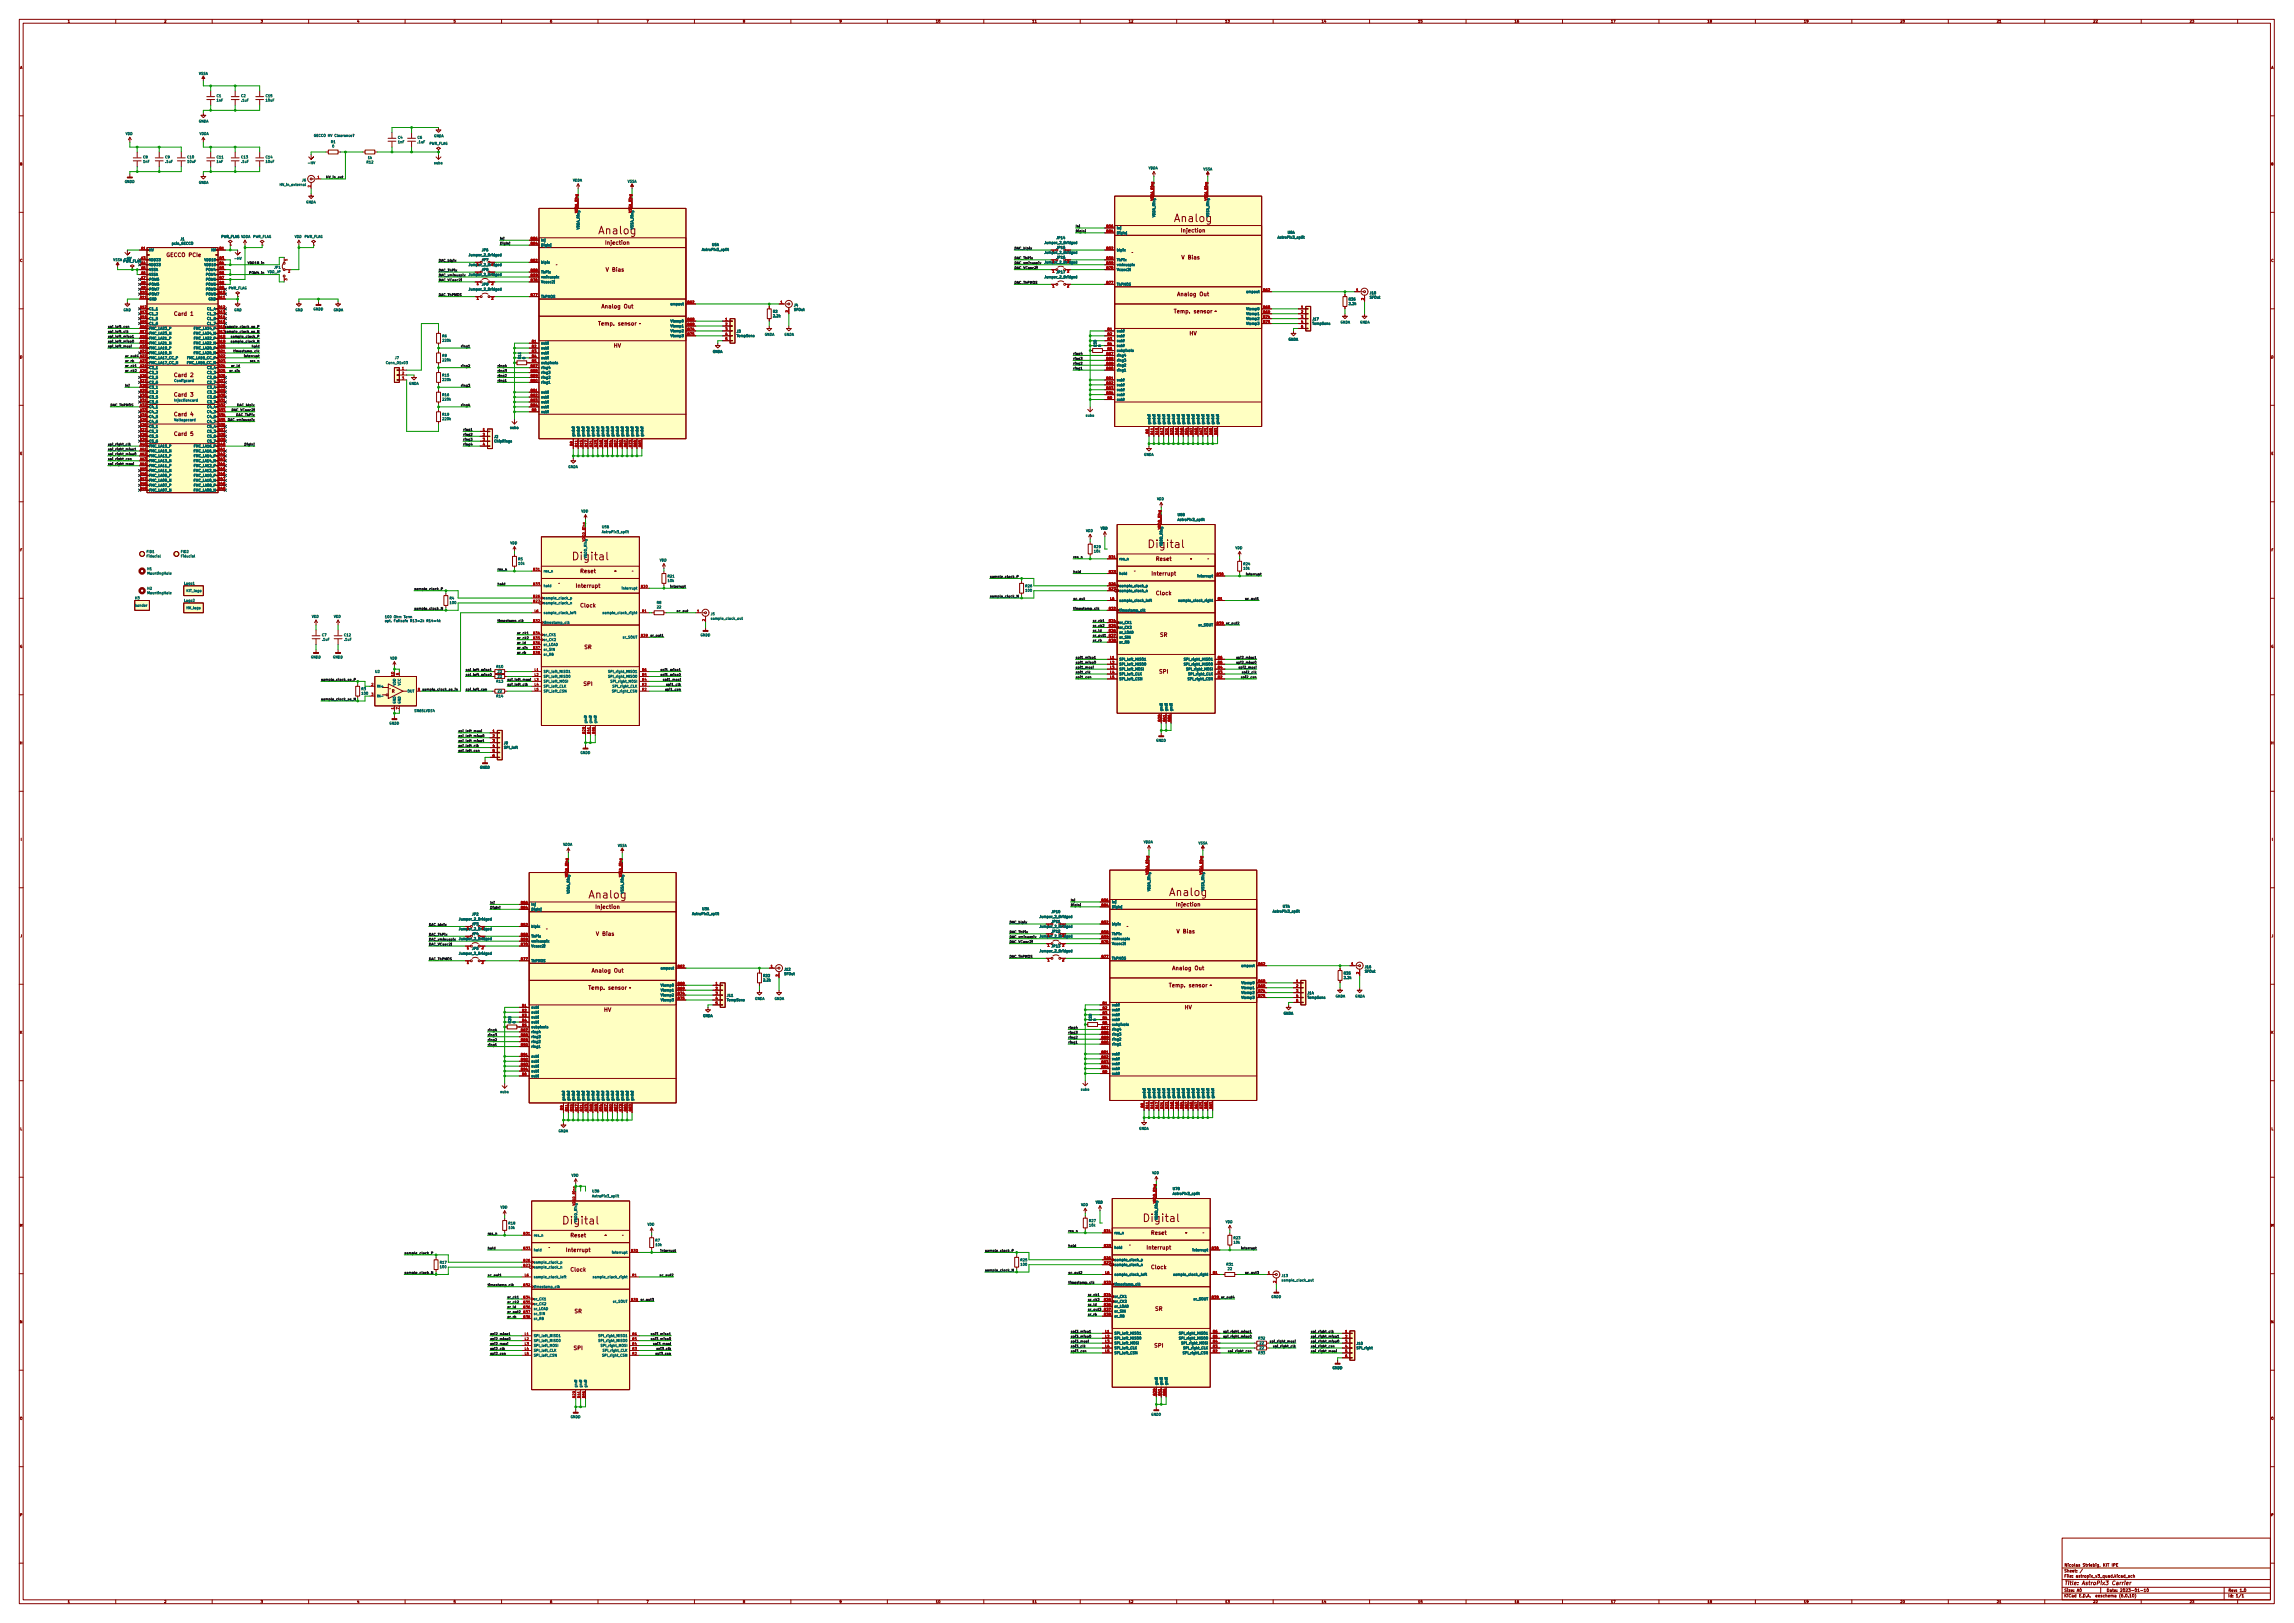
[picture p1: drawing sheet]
<svg xmlns="http://www.w3.org/2000/svg" width="1189mm" height="841mm" viewBox="0 0 1189 841" stroke-linecap="round" stroke-linejoin="round" font-family="sans-serif">
<defs><g id="words">
<g font-size="5.6" fill="#840000">
<text x="609" y="115">Analog</text>
<text x="311" y="121">Analog</text>
<text x="596" y="284">Digital</text>
<text x="298" y="290">Digital</text>
<text x="306" y="466">Analog</text>
<text x="607" y="464">Analog</text>
<text x="293" y="634">Digital</text>
<text x="593" y="633">Digital</text>
</g>
<g font-size="2.8" fill="#840000">
<text x="613" y="120">Injection</text>
<text x="314" y="127">Injection</text>
<text x="87" y="133">GECCO PCIe</text>
<text x="613" y="134">V Bias</text>
<text x="314" y="141">V Bias</text>
<text x="611" y="153">Analog Out</text>
<text x="313" y="160">Analog Out</text>
<text x="91" y="164">Card 1</text>
<text x="609" y="162">Temp. sensor</text>
<text x="311" y="169">Temp. sensor</text>
<text x="617" y="174">HV</text>
<text x="318" y="180">HV</text>
<text x="91" y="195">Card 2</text>
<text x="91" y="206">Card 3</text>
<text x="91" y="216">Card 4</text>
<text x="91" y="226">Card 5</text>
<text x="599" y="291">Reset</text>
<text x="301" y="297">Reset</text>
<text x="598" y="298">Interrupt</text>
<text x="299" y="305">Interrupt</text>
<text x="599" y="308">Clock</text>
<text x="301" y="315">Clock</text>
<text x="601" y="330">SR</text>
<text x="303" y="336">SR</text>
<text x="601" y="349">SPI</text>
<text x="303" y="355">SPI</text>
<text x="309" y="471">Injection</text>
<text x="610" y="470">Injection</text>
<text x="309" y="485">V Bias</text>
<text x="610" y="484">V Bias</text>
<text x="307" y="504">Analog Out</text>
<text x="608" y="503">Analog Out</text>
<text x="306" y="513">Temp. sensor</text>
<text x="607" y="512">Temp. sensor</text>
<text x="313" y="524">HV</text>
<text x="614" y="523">HV</text>
<text x="296" y="641">Reset</text>
<text x="597" y="640">Reset</text>
<text x="595" y="647">Interrupt</text>
<text x="294" y="649">Interrupt</text>
<text x="296" y="659">Clock</text>
<text x="597" y="658">Clock</text>
<text x="298" y="680">SR</text>
<text x="599" y="679">SR</text>
<text x="297" y="700">SPI</text>
<text x="598" y="698">SPI</text>
<text x="1070" y="821">Title: AstroPix3 Carrier</text>
</g>
<g font-size="2.1" fill="#840000">
<text x="203" y="359">R</text>
<text x="1070" y="815">Sheet: /</text>
<text x="1070" y="812">Nicolas Striebig, KIT IPE</text>
<text x="1070" y="817">File: astropix_v3_quad.kicad_sch</text>
<text x="1070" y="828">KiCad E.D.A. eeschema (6.0.10)</text>
<text x="1070" y="825">Size: A0</text>
<text x="1092" y="825">Date: 2023-01-10</text>
<text x="1155" y="825">Rev: 1.0</text>
<text x="1155" y="828">Id: 1/1</text>
</g>
<g font-size="1.8" fill="#840000">
<text x="35" y="12">1</text>
<text x="85" y="12">2</text>
<text x="135" y="12">3</text>
<text x="185" y="12">4</text>
<text x="235" y="12">5</text>
<text x="285" y="12">6</text>
<text x="335" y="12">7</text>
<text x="385" y="12">8</text>
<text x="435" y="12">9</text>
<text x="485" y="12">10</text>
<text x="535" y="12">11</text>
<text x="585" y="12">12</text>
<text x="635" y="12">13</text>
<text x="685" y="12">14</text>
<text x="735" y="12">15</text>
<text x="785" y="12">16</text>
<text x="835" y="12">17</text>
<text x="885" y="12">18</text>
<text x="935" y="12">19</text>
<text x="985" y="12">20</text>
<text x="1035" y="12">21</text>
<text x="1085" y="12">22</text>
<text x="1135" y="12">23</text>
<text x="10" y="36">A</text>
<text x="1177" y="36">A</text>
<text x="10" y="86">B</text>
<text x="1177" y="86">B</text>
<text x="10" y="136">C</text>
<text x="1177" y="136">C</text>
<text x="10" y="186">D</text>
<text x="1177" y="186">D</text>
<text x="10" y="236">E</text>
<text x="1177" y="236">E</text>
<text x="10" y="286">F</text>
<text x="1177" y="286">F</text>
<text x="10" y="336">G</text>
<text x="1177" y="336">G</text>
<text x="10" y="386">H</text>
<text x="1177" y="386">H</text>
<text x="11" y="436">I</text>
<text x="1178" y="436">I</text>
<text x="10" y="486">J</text>
<text x="1177" y="486">J</text>
<text x="10" y="536">K</text>
<text x="1177" y="536">K</text>
<text x="10" y="586">L</text>
<text x="1177" y="586">L</text>
<text x="10" y="636">M</text>
<text x="1177" y="636">M</text>
<text x="10" y="686">N</text>
<text x="1177" y="686">N</text>
<text x="10" y="736">O</text>
<text x="1177" y="736">O</text>
<text x="10" y="786">P</text>
<text x="1177" y="786">P</text>
<text x="35" y="831">1</text>
<text x="85" y="831">2</text>
<text x="135" y="831">3</text>
<text x="185" y="831">4</text>
<text x="235" y="831">5</text>
<text x="285" y="831">6</text>
<text x="335" y="831">7</text>
<text x="385" y="831">8</text>
<text x="435" y="831">9</text>
<text x="485" y="831">10</text>
<text x="535" y="831">11</text>
<text x="585" y="831">12</text>
<text x="635" y="831">13</text>
<text x="685" y="831">14</text>
<text x="735" y="831">15</text>
<text x="785" y="831">16</text>
<text x="835" y="831">17</text>
<text x="885" y="831">18</text>
<text x="935" y="831">19</text>
<text x="985" y="831">20</text>
<text x="1035" y="831">21</text>
<text x="1085" y="831">22</text>
<text x="1135" y="831">23</text>
</g>
<g font-size="1.8" fill="#006464">
<text x="103" y="39">VSSA</text>
<text x="112" y="50">C1</text>
<text x="112" y="53">1nF</text>
<text x="125" y="50">C2</text>
<text x="125" y="53">.1uF</text>
<text x="138" y="50">C15</text>
<text x="138" y="53">10uF</text>
<text x="103" y="63">GNDA</text>
<text x="65" y="70">VDD</text>
<text x="103" y="70">VDDA</text>
<text x="206" y="72">C4</text>
<text x="216" y="72">C6</text>
<text x="225" y="71">GNDA</text>
<text x="172" y="74">R1</text>
<text x="172" y="76">0</text>
<text x="206" y="74">1nF</text>
<text x="217" y="74">.1uF</text>
<text x="222" y="75">PWR_FLAG</text>
<text x="74" y="82">C8</text>
<text x="86" y="82">C9</text>
<text x="97" y="82">C10</text>
<text x="112" y="82">C11</text>
<text x="125" y="82">C13</text>
<text x="138" y="82">C14</text>
<text x="191" y="82">1k</text>
<text x="74" y="84">1nF</text>
<text x="86" y="84">.1uF</text>
<text x="97" y="84">10uF</text>
<text x="112" y="84">1nF</text>
<text x="125" y="84">.1uF</text>
<text x="138" y="84">10uF</text>
<text x="160" y="85">-HV</text>
<text x="190" y="85">R12</text>
<text x="225" y="85">suba</text>
<text x="595" y="88">VDDA</text>
<text x="624" y="88">VSSA</text>
<text x="65" y="95">GNDD</text>
<text x="103" y="95">GNDA</text>
<text x="157" y="94">J6</text>
<text x="297" y="94">VDDA</text>
<text x="325" y="95">VSSA</text>
<text x="145" y="96">HV_in_external</text>
<text x="159" y="105">GNDA</text>
<text x="599" y="113" transform="rotate(-90 599 113)">VDDA_Ring</text>
<text x="627" y="112" transform="rotate(-90 627 112)">VSSA_Ring</text>
<text x="300" y="119" transform="rotate(-90 300 119)">VDDA_Ring</text>
<text x="328" y="119" transform="rotate(-90 328 119)">VSSA_Ring</text>
<text x="579" y="119">Inj</text>
<text x="94" y="124">J1</text>
<text x="114" y="123">PWR_FLAG VDDA PWR_FLAG</text>
<text x="114" y="123">PWR_FLAG</text>
<text x="153" y="123">VDD PWR_FLAG</text>
<text x="280" y="125">Inj</text>
<text x="548" y="124">JP14</text>
<text x="579" y="121">DigInj</text>
<text x="663" y="124">AstroPix3_split</text>
<text x="668" y="121">U8A</text>
<text x="77" y="130">HV</text>
<text x="89" y="127">pcie_GECCO</text>
<text x="110" y="130">HV</text>
<text x="250" y="130">JP6</text>
<text x="280" y="128">DigInj</text>
<text x="364" y="130">AstroPix3_split</text>
<text x="369" y="127">U5A</text>
<text x="542" y="126">Jumper_2_Bridged</text>
<text x="542" y="131">Jumper_2_Bridged</text>
<text x="546" y="131">1</text>
<text x="548" y="129">JP15</text>
<text x="553" y="131">2</text>
<text x="579" y="130">blpix</text>
<text x="59" y="135">VSSA</text>
<text x="64" y="136">PWR_FLAG</text>
<text x="65" y="135">-HV</text>
<text x="77" y="135">VDD33</text>
<text x="77" y="138">VDD33</text>
<text x="106" y="135">VDD18</text>
<text x="106" y="138">VDD18</text>
<text x="122" y="135">-HV</text>
<text x="243" y="138">Jumper_2_Bridged</text>
<text x="243" y="133">Jumper_2_Bridged</text>
<text x="250" y="135">JP7</text>
<text x="280" y="137">blpix</text>
<text x="542" y="137">Jumper_2_Bridged</text>
<text x="548" y="134">JP16</text>
<text x="579" y="135">ThPix</text>
<text x="579" y="138">vminuspix</text>
<text x="77" y="140">VSSA</text>
<text x="77" y="143">VSSA</text>
<text x="107" y="140">POW4</text>
<text x="107" y="143">POW4</text>
<text x="139" y="142">VDD_JP</text>
<text x="142" y="139">JP1</text>
<text x="243" y="143">Jumper_2_Bridged</text>
<text x="247" y="143">1</text>
<text x="250" y="140">JP8</text>
<text x="255" y="143">2</text>
<text x="280" y="142">ThPix</text>
<text x="548" y="142">JP17</text>
<text x="579" y="140">Vcasc2!</text>
<text x="77" y="145">POW5</text>
<text x="77" y="148">POW5</text>
<text x="107" y="145">POW6</text>
<text x="107" y="148">POW6</text>
<text x="118" y="150">PWR_FLAG</text>
<text x="250" y="148">JP9</text>
<text x="280" y="144">vminuspix</text>
<text x="280" y="147">Vcasc2!</text>
<text x="542" y="144">Jumper_2_Bridged</text>
<text x="579" y="148">ThPMOS</text>
<text x="77" y="153">POW7</text>
<text x="77" y="156">GND</text>
<text x="77" y="151">POW7</text>
<text x="107" y="153">POW8</text>
<text x="107" y="151">POW8</text>
<text x="108" y="156">GND</text>
<text x="243" y="151">Jumper_2_Bridged</text>
<text x="280" y="154">ThPMOS</text>
<text x="647" y="152">ampout</text>
<text x="699" y="156">R36</text>
<text x="710" y="155">SFOut</text>
<text x="710" y="152">J18</text>
<text x="64" y="161">GND</text>
<text x="77" y="161">C1_1</text>
<text x="108" y="161">C1_4</text>
<text x="121" y="161">GND</text>
<text x="153" y="161">GND</text>
<text x="162" y="161">GNDD</text>
<text x="173" y="161">GNDA</text>
<text x="348" y="158">ampout</text>
<text x="412" y="161">SFOut</text>
<text x="412" y="159">J4</text>
<text x="647" y="161">Vtemp0</text>
<text x="699" y="158">2.2k</text>
<text x="77" y="163">C1_2</text>
<text x="77" y="166">C1_5</text>
<text x="108" y="163">C1_3</text>
<text x="108" y="166">C1_8</text>
<text x="348" y="167">Vtemp0</text>
<text x="401" y="162">R2</text>
<text x="401" y="164">2.2k</text>
<text x="647" y="163">Vtemp1</text>
<text x="647" y="166">Vtemp2</text>
<text x="681" y="166">J17</text>
<text x="695" y="168">GNDA</text>
<text x="705" y="168">GNDA</text>
<text x="77" y="168">C1_6</text>
<text x="77" y="171">FMC_LA23_P</text>
<text x="77" y="173">FMC_LA23_N</text>
<text x="101" y="173">FMC_LA24_N</text>
<text x="101" y="171">FMC_LA24_P</text>
<text x="108" y="168">C1_7</text>
<text x="348" y="170">Vtemp1</text>
<text x="348" y="172">Vtemp2</text>
<text x="382" y="172">J3</text>
<text x="396" y="174">GNDA</text>
<text x="406" y="174">GNDA</text>
<text x="579" y="172">sub!</text>
<text x="647" y="168">Vtemp3</text>
<text x="681" y="168">TempSens</text>
<text x="77" y="176">FMC_LA21_P</text>
<text x="77" y="178">FMC_LA21_N</text>
<text x="101" y="178">FMC_LA22_N</text>
<text x="101" y="176">FMC_LA22_P</text>
<text x="229" y="175">R6</text>
<text x="230" y="177">220k</text>
<text x="280" y="178">sub!</text>
<text x="348" y="175">Vtemp3</text>
<text x="382" y="175">TempSens</text>
<text x="568" y="180" transform="rotate(-90 568 180)">R30</text>
<text x="571" y="180" transform="rotate(-90 571 180)">0</text>
<text x="579" y="175">sub!</text>
<text x="579" y="177">sub!</text>
<text x="579" y="180">sub!</text>
<text x="668" y="177">GNDA</text>
<text x="77" y="181">FMC_LA19_P</text>
<text x="77" y="184">FMC_LA19_N</text>
<text x="101" y="184">FMC_LA20_N</text>
<text x="101" y="181">FMC_LA20_P</text>
<text x="229" y="185">R9</text>
<text x="270" y="186" transform="rotate(-90 270 186)">R11</text>
<text x="280" y="181">sub!</text>
<text x="280" y="184">sub!</text>
<text x="369" y="183">GNDA</text>
<text x="579" y="182">subpixels</text>
<text x="579" y="185">ring4</text>
<text x="77" y="186">FMC_LA17_CC_P</text>
<text x="77" y="189">FMC_LA17_CC_N</text>
<text x="77" y="191">C2_1</text>
<text x="97" y="189">FMC_LA18_CC_N</text>
<text x="97" y="186">FMC_LA18_CC_P</text>
<text x="108" y="191">C2_4</text>
<text x="201" y="189">Conn_01x03</text>
<text x="205" y="186">J7</text>
<text x="230" y="187">220k</text>
<text x="272" y="186" transform="rotate(-90 272 186)">0</text>
<text x="280" y="186">sub!</text>
<text x="280" y="189">subpixels</text>
<text x="280" y="191">ring4</text>
<text x="579" y="187">ring3</text>
<text x="579" y="190">ring2</text>
<text x="77" y="194">C2_2</text>
<text x="77" y="196">C2_5</text>
<text x="108" y="194">C2_3</text>
<text x="108" y="196">C2_8</text>
<text x="229" y="195">R15</text>
<text x="230" y="197">220k</text>
<text x="280" y="194">ring3</text>
<text x="280" y="196">ring2</text>
<text x="579" y="192">ring1</text>
<text x="579" y="198">sub!</text>
<text x="77" y="199">C2_6</text>
<text x="77" y="201">C3_1</text>
<text x="77" y="204">C3_2</text>
<text x="108" y="199">C2_7</text>
<text x="108" y="201">C3_4</text>
<text x="108" y="204">C3_3</text>
<text x="212" y="199">GNDA</text>
<text x="280" y="199">ring1</text>
<text x="280" y="204">sub!</text>
<text x="579" y="200">sub!</text>
<text x="579" y="203">sub!</text>
<text x="77" y="206">C3_5</text>
<text x="77" y="209">C3_6</text>
<text x="108" y="206">C3_8</text>
<text x="108" y="209">C3_7</text>
<text x="229" y="205">R16</text>
<text x="230" y="208">220k</text>
<text x="280" y="206">sub!</text>
<text x="280" y="209">sub!</text>
<text x="579" y="208">sub!</text>
<text x="579" y="205">sub!</text>
<text x="77" y="211">C4_1</text>
<text x="77" y="214">C4_2</text>
<text x="108" y="211">C4_4</text>
<text x="108" y="214">C4_3</text>
<text x="229" y="215">R19</text>
<text x="280" y="214">sub!</text>
<text x="280" y="211">sub!</text>
<text x="563" y="216">suba</text>
<text x="77" y="217">C4_5</text>
<text x="77" y="219">C4_6</text>
<text x="77" y="222">C5_1</text>
<text x="108" y="217">C4_8</text>
<text x="108" y="219">C4_7</text>
<text x="108" y="222">C5_4</text>
<text x="230" y="218">220k</text>
<text x="596" y="220" transform="rotate(-90 596 220)">gnda!</text>
<text x="599" y="220" transform="rotate(-90 599 220)">gnda!</text>
<text x="601" y="220" transform="rotate(-90 601 220)">gnda!</text>
<text x="604" y="220" transform="rotate(-90 604 220)">gnda!</text>
<text x="606" y="220" transform="rotate(-90 606 220)">gnda!</text>
<text x="609" y="220" transform="rotate(-90 609 220)">gnda!</text>
<text x="612" y="220" transform="rotate(-90 612 220)">gnda!</text>
<text x="614" y="220" transform="rotate(-90 614 220)">gnda!</text>
<text x="617" y="220" transform="rotate(-90 617 220)">gnda!</text>
<text x="619" y="220" transform="rotate(-90 619 220)">gnda!</text>
<text x="622" y="220" transform="rotate(-90 622 220)">gnda!</text>
<text x="624" y="220" transform="rotate(-90 624 220)">gnda!</text>
<text x="627" y="220" transform="rotate(-90 627 220)">gnda!</text>
<text x="629" y="220" transform="rotate(-90 629 220)">gnda!</text>
<text x="632" y="220" transform="rotate(-90 632 220)">gnda!</text>
<text x="77" y="224">C5_2</text>
<text x="77" y="227">C5_5</text>
<text x="108" y="224">C5_3</text>
<text x="108" y="227">C5_8</text>
<text x="256" y="227">J2</text>
<text x="265" y="222">suba</text>
<text x="298" y="226" transform="rotate(-90 298 226)">gnda!</text>
<text x="300" y="226" transform="rotate(-90 300 226)">gnda!</text>
<text x="303" y="226" transform="rotate(-90 303 226)">gnda!</text>
<text x="305" y="226" transform="rotate(-90 305 226)">gnda!</text>
<text x="308" y="226" transform="rotate(-90 308 226)">gnda!</text>
<text x="311" y="226" transform="rotate(-90 311 226)">gnda!</text>
<text x="313" y="226" transform="rotate(-90 313 226)">gnda!</text>
<text x="316" y="226" transform="rotate(-90 316 226)">gnda!</text>
<text x="318" y="226" transform="rotate(-90 318 226)">gnda!</text>
<text x="321" y="226" transform="rotate(-90 321 226)">gnda!</text>
<text x="323" y="226" transform="rotate(-90 323 226)">gnda!</text>
<text x="326" y="226" transform="rotate(-90 326 226)">gnda!</text>
<text x="328" y="226" transform="rotate(-90 328 226)">gnda!</text>
<text x="331" y="226" transform="rotate(-90 331 226)">gnda!</text>
<text x="333" y="226" transform="rotate(-90 333 226)">gnda!</text>
<text x="77" y="229">C5_6</text>
<text x="77" y="232">FMC_LA15_P</text>
<text x="101" y="232">FMC_LA16_P</text>
<text x="108" y="229">C5_7</text>
<text x="256" y="229">ChipRings</text>
<text x="77" y="234">FMC_LA15_N</text>
<text x="77" y="237">FMC_LA13_P</text>
<text x="77" y="239">FMC_LA13_N</text>
<text x="101" y="234">FMC_LA16_N</text>
<text x="101" y="239">FMC_LA14_N</text>
<text x="101" y="237">FMC_LA14_P</text>
<text x="593" y="236">GNDA</text>
<text x="77" y="242">FMC_LA11_P</text>
<text x="77" y="245">FMC_LA11_N</text>
<text x="101" y="245">FMC_LA12_N</text>
<text x="101" y="242">FMC_LA12_P</text>
<text x="294" y="243">GNDA</text>
<text x="77" y="247">FMC_LA09_P</text>
<text x="77" y="250">FMC_LA09_N</text>
<text x="101" y="250">FMC_LA10_N</text>
<text x="101" y="247">FMC_LA10_P</text>
<text x="77" y="252">FMC_LA07_P</text>
<text x="77" y="255">FMC_LA07_N</text>
<text x="101" y="255">FMC_LA08_N</text>
<text x="101" y="252">FMC_LA08_P</text>
<text x="600" y="259">VDD</text>
<text x="301" y="266">VDD</text>
<text x="611" y="267">U8B</text>
<text x="611" y="270">AstroPix3_split</text>
<text x="312" y="274">U5B</text>
<text x="563" y="276">VDD</text>
<text x="571" y="274">VDD</text>
<text x="313" y="276">AstroPix3_split</text>
<text x="76" y="287">FID1</text>
<text x="94" y="287">FID2</text>
<text x="264" y="282">VDD</text>
<text x="567" y="284">R29</text>
<text x="567" y="286">10k</text>
<text x="603" y="283" transform="rotate(-90 603 283)">VDDD_Ring</text>
<text x="640" y="285">VDD</text>
<text x="76" y="289">Fiducial</text>
<text x="94" y="289">Fiducial</text>
<text x="269" y="290">R5</text>
<text x="269" y="293">10k</text>
<text x="304" y="289" transform="rotate(-90 304 289)">VDDD_Ring</text>
<text x="342" y="291">VDD</text>
<text x="580" y="290">res_n</text>
<text x="645" y="293">R24</text>
<text x="76" y="295">H1</text>
<text x="77" y="298">MountingHole</text>
<text x="282" y="297">res_n</text>
<text x="346" y="299">R21</text>
<text x="580" y="298">hold</text>
<text x="622" y="299">interrupt</text>
<text x="645" y="295">10k</text>
<text x="76" y="306">H2</text>
<text x="96" y="303">Logo1</text>
<text x="282" y="304">hold</text>
<text x="323" y="305">interrupt</text>
<text x="346" y="302">10k</text>
<text x="532" y="304">R26</text>
<text x="580" y="304">sample_clock_p</text>
<text x="70" y="311">H3</text>
<text x="77" y="308">MountingHole</text>
<text x="96" y="312">Logo2</text>
<text x="97" y="307">KIT_logo</text>
<text x="233" y="311">R4</text>
<text x="282" y="311">sample_clock_p</text>
<text x="532" y="307">100</text>
<text x="580" y="307">sample_clock_n</text>
<text x="580" y="312">sample_clock_left</text>
<text x="612" y="312">sample_clock_right</text>
<text x="70" y="314">bonder</text>
<text x="97" y="316">HV_logo</text>
<text x="233" y="313">100</text>
<text x="282" y="313">sample_clock_n</text>
<text x="340" y="313">R8</text>
<text x="341" y="315">22</text>
<text x="580" y="317">timestamp_clk</text>
<text x="162" y="320">VDD</text>
<text x="173" y="320">VDD</text>
<text x="282" y="323">timestamp_clk</text>
<text x="282" y="318">sample_clock_left</text>
<text x="314" y="318">sample_clock_right</text>
<text x="368" y="319">J5</text>
<text x="369" y="321">sample_clock_out</text>
<text x="580" y="323">sr_CK1</text>
<text x="167" y="330">C7</text>
<text x="178" y="330">C12</text>
<text x="282" y="330">sr_CK1</text>
<text x="363" y="330">GNDD</text>
<text x="580" y="326">sr_CK2</text>
<text x="580" y="328">sr_LOAD</text>
<text x="621" y="325">sr_SOUT</text>
<text x="167" y="332">.1uF</text>
<text x="178" y="332">.1uF</text>
<text x="282" y="332">sr_CK2</text>
<text x="282" y="335">sr_LOAD</text>
<text x="323" y="331">sr_SOUT</text>
<text x="580" y="331">sr_SIN</text>
<text x="580" y="333">sr_RB</text>
<text x="161" y="341">GNDD</text>
<text x="173" y="341">GNDD</text>
<text x="202" y="342">VDD</text>
<text x="282" y="337">sr_SIN</text>
<text x="282" y="340">sr_RB</text>
<text x="257" y="346">R10</text>
<text x="580" y="342">SPI_left_MISO1</text>
<text x="580" y="345">SPI_left_MISO0</text>
<text x="580" y="347">SPI_left_MOSI</text>
<text x="615" y="345">SPI_right_MISO0</text>
<text x="615" y="342">SPI_right_MISO1</text>
<text x="616" y="347">SPI_right_MOSI</text>
<text x="195" y="349">U2</text>
<text x="257" y="354">R13</text>
<text x="258" y="351">22</text>
<text x="258" y="349">22</text>
<text x="282" y="349">SPI_left_MISO1</text>
<text x="282" y="351">SPI_left_MISO0</text>
<text x="282" y="354">SPI_left_MOSI</text>
<text x="316" y="351">SPI_right_MISO0</text>
<text x="316" y="349">SPI_right_MISO1</text>
<text x="317" y="354">SPI_right_MOSI</text>
<text x="580" y="350">SPI_left_CLK</text>
<text x="580" y="352">SPI_left_CSN</text>
<text x="616" y="352">SPI_right_CSN</text>
<text x="617" y="350">SPI_right_CLK</text>
<text x="187" y="358">R3</text>
<text x="188" y="360">100</text>
<text x="195" y="356">IN+</text>
<text x="205" y="355" transform="rotate(-90 205 355)">VDD</text>
<text x="208" y="355" transform="rotate(-90 208 355)">VCC</text>
<text x="211" y="359">OUT</text>
<text x="258" y="359">22</text>
<text x="282" y="356">SPI_left_CLK</text>
<text x="282" y="359">SPI_left_CSN</text>
<text x="318" y="359">SPI_right_CSN</text>
<text x="318" y="356">SPI_right_CLK</text>
<text x="195" y="361">IN-</text>
<text x="205" y="365" transform="rotate(-90 205 365)">GND</text>
<text x="208" y="365" transform="rotate(-90 208 365)">GND</text>
<text x="257" y="361">R14</text>
<text x="215" y="369">SN65LVDS4</text>
<text x="603" y="369" transform="rotate(-90 603 369)">gnd!</text>
<text x="605" y="369" transform="rotate(-90 605 369)">gnd!</text>
<text x="608" y="369" transform="rotate(-90 608 369)">gnd!</text>
<text x="202" y="375">GNDD</text>
<text x="304" y="375" transform="rotate(-90 304 375)">gnd!</text>
<text x="307" y="375" transform="rotate(-90 307 375)">gnd!</text>
<text x="309" y="375" transform="rotate(-90 309 375)">gnd!</text>
<text x="261" y="386">J9</text>
<text x="262" y="388">SPI_left</text>
<text x="599" y="384">GNDD</text>
<text x="301" y="391">GNDD</text>
<text x="249" y="398">GNDD</text>
<text x="593" y="437">VDDA</text>
<text x="621" y="438">VSSA</text>
<text x="292" y="438">VDDA</text>
<text x="320" y="439">VSSA</text>
<text x="596" y="462" transform="rotate(-90 596 462)">VDDA_Ring</text>
<text x="624" y="462" transform="rotate(-90 624 462)">VSSA_Ring</text>
<text x="295" y="463" transform="rotate(-90 295 463)">VDDA_Ring</text>
<text x="323" y="463" transform="rotate(-90 323 463)">VSSA_Ring</text>
<text x="275" y="469">Inj</text>
<text x="275" y="472">DigInj</text>
<text x="364" y="472">U3A</text>
<text x="545" y="473">JP10</text>
<text x="576" y="468">Inj</text>
<text x="576" y="471">DigInj</text>
<text x="660" y="473">AstroPix3_split</text>
<text x="665" y="470">U7A</text>
<text x="238" y="477">Jumper_2_Bridged</text>
<text x="245" y="474">JP2</text>
<text x="245" y="479">JP3</text>
<text x="359" y="474">AstroPix3_split</text>
<text x="539" y="476">Jumper_2_Bridged</text>
<text x="545" y="478">JP11</text>
<text x="576" y="479">blpix</text>
<text x="238" y="482">Jumper_2_Bridged</text>
<text x="245" y="485">JP4</text>
<text x="275" y="481">blpix</text>
<text x="275" y="486">ThPix</text>
<text x="539" y="481">Jumper_2_Bridged</text>
<text x="539" y="486">Jumper_2_Bridged</text>
<text x="543" y="480">1</text>
<text x="545" y="483">JP12</text>
<text x="551" y="480">2</text>
<text x="576" y="485">ThPix</text>
<text x="238" y="487">Jumper_2_Bridged</text>
<text x="242" y="487">1</text>
<text x="250" y="487">2</text>
<text x="275" y="488">vminuspix</text>
<text x="275" y="491">Vcasc2!</text>
<text x="545" y="491">JP13</text>
<text x="576" y="487">vminuspix</text>
<text x="576" y="490">Vcasc2!</text>
<text x="238" y="495">Jumper_2_Bridged</text>
<text x="245" y="492">JP5</text>
<text x="539" y="493">Jumper_2_Bridged</text>
<text x="576" y="497">ThPMOS</text>
<text x="275" y="499">ThPMOS</text>
<text x="343" y="502">ampout</text>
<text x="407" y="503">J12</text>
<text x="644" y="501">ampout</text>
<text x="708" y="504">SFOut</text>
<text x="708" y="502">J16</text>
<text x="396" y="506">R22</text>
<text x="396" y="509">2.2k</text>
<text x="407" y="505">SFOut</text>
<text x="644" y="510">Vtemp0</text>
<text x="697" y="505">R35</text>
<text x="697" y="507">2.2k</text>
<text x="343" y="511">Vtemp0</text>
<text x="343" y="514">Vtemp1</text>
<text x="644" y="512">Vtemp1</text>
<text x="644" y="515">Vtemp2</text>
<text x="678" y="515">J14</text>
<text x="343" y="516">Vtemp2</text>
<text x="343" y="519">Vtemp3</text>
<text x="377" y="519">TempSens</text>
<text x="377" y="516">J11</text>
<text x="391" y="518">GNDA</text>
<text x="401" y="518">GNDA</text>
<text x="576" y="521">sub!</text>
<text x="644" y="518">Vtemp3</text>
<text x="678" y="518">TempSens</text>
<text x="692" y="517">GNDA</text>
<text x="702" y="517">GNDA</text>
<text x="275" y="523">sub!</text>
<text x="275" y="525">sub!</text>
<text x="275" y="528">sub!</text>
<text x="364" y="527">GNDA</text>
<text x="576" y="524">sub!</text>
<text x="576" y="526">sub!</text>
<text x="665" y="526">GNDA</text>
<text x="265" y="530" transform="rotate(-90 265 530)">R20</text>
<text x="267" y="530" transform="rotate(-90 267 530)">0</text>
<text x="275" y="530">sub!</text>
<text x="275" y="533">subpixels</text>
<text x="566" y="529" transform="rotate(-90 566 529)">R28</text>
<text x="568" y="529" transform="rotate(-90 568 529)">0</text>
<text x="576" y="529">sub!</text>
<text x="576" y="532">subpixels</text>
<text x="275" y="535">ring4</text>
<text x="275" y="538">ring3</text>
<text x="576" y="534">ring4</text>
<text x="576" y="537">ring3</text>
<text x="576" y="539">ring2</text>
<text x="275" y="540">ring2</text>
<text x="275" y="543">ring1</text>
<text x="576" y="542">ring1</text>
<text x="275" y="548">sub!</text>
<text x="275" y="551">sub!</text>
<text x="576" y="547">sub!</text>
<text x="576" y="549">sub!</text>
<text x="576" y="552">sub!</text>
<text x="275" y="553">sub!</text>
<text x="275" y="556">sub!</text>
<text x="576" y="557">sub!</text>
<text x="576" y="554">sub!</text>
<text x="275" y="558">sub!</text>
<text x="259" y="566">suba</text>
<text x="560" y="565">suba</text>
<text x="594" y="569" transform="rotate(-90 594 569)">gnda!</text>
<text x="596" y="569" transform="rotate(-90 596 569)">gnda!</text>
<text x="599" y="569" transform="rotate(-90 599 569)">gnda!</text>
<text x="601" y="569" transform="rotate(-90 601 569)">gnda!</text>
<text x="604" y="569" transform="rotate(-90 604 569)">gnda!</text>
<text x="606" y="569" transform="rotate(-90 606 569)">gnda!</text>
<text x="609" y="569" transform="rotate(-90 609 569)">gnda!</text>
<text x="612" y="569" transform="rotate(-90 612 569)">gnda!</text>
<text x="614" y="569" transform="rotate(-90 614 569)">gnda!</text>
<text x="617" y="569" transform="rotate(-90 617 569)">gnda!</text>
<text x="619" y="569" transform="rotate(-90 619 569)">gnda!</text>
<text x="622" y="569" transform="rotate(-90 622 569)">gnda!</text>
<text x="624" y="569" transform="rotate(-90 624 569)">gnda!</text>
<text x="627" y="569" transform="rotate(-90 627 569)">gnda!</text>
<text x="629" y="569" transform="rotate(-90 629 569)">gnda!</text>
<text x="293" y="571" transform="rotate(-90 293 571)">gnda!</text>
<text x="295" y="571" transform="rotate(-90 295 571)">gnda!</text>
<text x="298" y="571" transform="rotate(-90 298 571)">gnda!</text>
<text x="300" y="571" transform="rotate(-90 300 571)">gnda!</text>
<text x="303" y="571" transform="rotate(-90 303 571)">gnda!</text>
<text x="305" y="571" transform="rotate(-90 305 571)">gnda!</text>
<text x="308" y="571" transform="rotate(-90 308 571)">gnda!</text>
<text x="311" y="571" transform="rotate(-90 311 571)">gnda!</text>
<text x="313" y="571" transform="rotate(-90 313 571)">gnda!</text>
<text x="316" y="571" transform="rotate(-90 316 571)">gnda!</text>
<text x="318" y="571" transform="rotate(-90 318 571)">gnda!</text>
<text x="321" y="571" transform="rotate(-90 321 571)">gnda!</text>
<text x="323" y="571" transform="rotate(-90 323 571)">gnda!</text>
<text x="326" y="571" transform="rotate(-90 326 571)">gnda!</text>
<text x="328" y="571" transform="rotate(-90 328 571)">gnda!</text>
<text x="289" y="587">GNDA</text>
<text x="590" y="585">GNDA</text>
<text x="296" y="610">VDD</text>
<text x="597" y="608">VDD</text>
<text x="307" y="618">U3B</text>
<text x="608" y="617">U7B</text>
<text x="307" y="620">AstroPix3_split</text>
<text x="568" y="624">VDD</text>
<text x="608" y="619">AstroPix3_split</text>
<text x="259" y="626">VDD</text>
<text x="560" y="625">VDD</text>
<text x="264" y="634">R18</text>
<text x="299" y="633" transform="rotate(-90 299 633)">VDDD_Ring</text>
<text x="336" y="635">VDD</text>
<text x="565" y="633">R27</text>
<text x="565" y="636">10k</text>
<text x="600" y="632" transform="rotate(-90 600 632)">VDDD_Ring</text>
<text x="635" y="634">VDD</text>
<text x="264" y="637">10k</text>
<text x="277" y="641">res_n</text>
<text x="578" y="639">res_n</text>
<text x="340" y="643">R7</text>
<text x="340" y="646">10k</text>
<text x="578" y="647">hold</text>
<text x="640" y="642">R23</text>
<text x="640" y="644">10k</text>
<text x="277" y="648">hold</text>
<text x="318" y="650">interrupt</text>
<text x="529" y="654">R25</text>
<text x="578" y="653">sample_clock_p</text>
<text x="619" y="648">interrupt</text>
<text x="228" y="655">R17</text>
<text x="228" y="657">100</text>
<text x="277" y="655">sample_clock_p</text>
<text x="277" y="657">sample_clock_n</text>
<text x="529" y="656">100</text>
<text x="578" y="656">sample_clock_n</text>
<text x="636" y="656">R31</text>
<text x="637" y="658">22</text>
<text x="277" y="662">sample_clock_left</text>
<text x="309" y="662">sample_clock_right</text>
<text x="578" y="661">sample_clock_left</text>
<text x="610" y="661">sample_clock_right</text>
<text x="665" y="662">J13</text>
<text x="665" y="664">sample_clock_out</text>
<text x="277" y="667">timestamp_clk</text>
<text x="578" y="666">timestamp_clk</text>
<text x="277" y="674">sr_CK1</text>
<text x="277" y="676">sr_CK2</text>
<text x="318" y="675">sr_SOUT</text>
<text x="578" y="672">sr_CK1</text>
<text x="578" y="675">sr_CK2</text>
<text x="578" y="678">sr_LOAD</text>
<text x="619" y="674">sr_SOUT</text>
<text x="659" y="673">GNDD</text>
<text x="277" y="679">sr_LOAD</text>
<text x="277" y="681">sr_SIN</text>
<text x="277" y="684">sr_RB</text>
<text x="578" y="680">sr_SIN</text>
<text x="578" y="683">sr_RB</text>
<text x="277" y="693">SPI_left_MISO1</text>
<text x="277" y="695">SPI_left_MISO0</text>
<text x="311" y="695">SPI_right_MISO0</text>
<text x="311" y="693">SPI_right_MISO1</text>
<text x="578" y="692">SPI_left_MISO1</text>
<text x="578" y="694">SPI_left_MISO0</text>
<text x="612" y="694">SPI_right_MISO0</text>
<text x="612" y="692">SPI_right_MISO1</text>
<text x="652" y="694">R32</text>
<text x="277" y="698">SPI_left_MOSI</text>
<text x="277" y="700">SPI_left_CLK</text>
<text x="312" y="698">SPI_right_MOSI</text>
<text x="313" y="700">SPI_right_CLK</text>
<text x="578" y="697">SPI_left_MOSI</text>
<text x="578" y="699">SPI_left_CLK</text>
<text x="578" y="702">SPI_left_CSN</text>
<text x="613" y="697">SPI_right_MOSI</text>
<text x="614" y="702">SPI_right_CSN</text>
<text x="614" y="699">SPI_right_CLK</text>
<text x="652" y="702">R33</text>
<text x="653" y="699">22</text>
<text x="653" y="697">22</text>
<text x="703" y="697">J10</text>
<text x="704" y="699">SPI_right</text>
<text x="277" y="703">SPI_left_CSN</text>
<text x="313" y="703">SPI_right_CSN</text>
<text x="691" y="709">GNDD</text>
<text x="299" y="719" transform="rotate(-90 299 719)">gnd!</text>
<text x="302" y="719" transform="rotate(-90 302 719)">gnd!</text>
<text x="304" y="719" transform="rotate(-90 304 719)">gnd!</text>
<text x="600" y="718" transform="rotate(-90 600 718)">gnd!</text>
<text x="603" y="718" transform="rotate(-90 603 718)">gnd!</text>
<text x="605" y="718" transform="rotate(-90 605 718)">gnd!</text>
<text x="296" y="735">GNDD</text>
<text x="597" y="734">GNDD</text>
</g>
<g font-size="1.8" fill="#0000c2">
<text x="163" y="71">GECCO HV Clearance?</text>
<text x="90" y="198">Configcard</text>
<text x="90" y="208">Injectioncard</text>
<text x="90" y="218">Voltagecard</text>
<text x="199" y="320">100 Ohm Term</text>
<text x="199" y="322">opt. Failsafe R13=2k R14=4k</text>
</g>
<g font-size="1.8" fill="#a90000">
<text x="165" y="92">1</text>
<text x="161" y="97" transform="rotate(-90 161 97)">2</text>
<text x="598" y="104" transform="rotate(-90 598 104)">VDDA_Ring</text>
<text x="626" y="104" transform="rotate(-90 626 104)">VSSA_Ring</text>
<text x="299" y="110" transform="rotate(-90 299 110)">VDDA_Ring</text>
<text x="327" y="110" transform="rotate(-90 327 110)">VSSA_Ring</text>
<text x="574" y="118">B56</text>
<text x="275" y="124">B56</text>
<text x="574" y="120">B84</text>
<text x="73" y="129">A1</text>
<text x="114" y="129">B1</text>
<text x="275" y="127">B84</text>
<text x="574" y="129">B52</text>
<text x="73" y="134">A3</text>
<text x="73" y="137">A4</text>
<text x="114" y="134">B3</text>
<text x="114" y="137">B4</text>
<text x="149" y="135" transform="rotate(-90 149 135)">1</text>
<text x="247" y="137">1</text>
<text x="255" y="137">2</text>
<text x="275" y="136">B52</text>
<text x="546" y="136">1</text>
<text x="553" y="136">2</text>
<text x="574" y="134">B58</text>
<text x="574" y="137">B59</text>
<text x="73" y="139">A5</text>
<text x="73" y="142">A6</text>
<text x="114" y="139">B5</text>
<text x="114" y="142">B6</text>
<text x="149" y="141">2</text>
<text x="275" y="141">B58</text>
<text x="275" y="143">B59</text>
<text x="546" y="141">1</text>
<text x="553" y="141">2</text>
<text x="574" y="139">B70</text>
<text x="73" y="145">A7</text>
<text x="73" y="147">A8</text>
<text x="73" y="150">A9</text>
<text x="114" y="145">B7</text>
<text x="114" y="147">B8</text>
<text x="114" y="150">B9</text>
<text x="149" y="145" transform="rotate(-90 149 145)">3</text>
<text x="247" y="148">1</text>
<text x="255" y="148">2</text>
<text x="275" y="146">B70</text>
<text x="546" y="149">1</text>
<text x="553" y="149">2</text>
<text x="574" y="147">B77</text>
<text x="73" y="152">A10</text>
<text x="73" y="155">A11</text>
<text x="113" y="152">B10</text>
<text x="113" y="155">B11</text>
<text x="247" y="155">1</text>
<text x="255" y="155">2</text>
<text x="275" y="153">B77</text>
<text x="655" y="151">B62</text>
<text x="703" y="151">1</text>
<text x="707" y="155" transform="rotate(-90 707 155)">2</text>
<text x="73" y="160">A12</text>
<text x="113" y="160">B12</text>
<text x="357" y="157">B62</text>
<text x="405" y="157">1</text>
<text x="409" y="162" transform="rotate(-90 409 162)">2</text>
<text x="655" y="160">B68</text>
<text x="675" y="160">1</text>
<text x="73" y="162">A13</text>
<text x="73" y="165">A14</text>
<text x="73" y="167">A15</text>
<text x="113" y="162">B13</text>
<text x="113" y="165">B14</text>
<text x="113" y="167">B15</text>
<text x="357" y="166">B68</text>
<text x="376" y="166">1</text>
<text x="655" y="162">B69</text>
<text x="655" y="165">B74</text>
<text x="655" y="167">B75</text>
<text x="675" y="162">2</text>
<text x="675" y="165">3</text>
<text x="675" y="167">4</text>
<text x="73" y="170">A16</text>
<text x="73" y="172">A17</text>
<text x="113" y="170">B16</text>
<text x="113" y="172">B17</text>
<text x="357" y="169">B69</text>
<text x="357" y="171">B74</text>
<text x="357" y="174">B75</text>
<text x="376" y="169">2</text>
<text x="376" y="171">3</text>
<text x="376" y="174">4</text>
<text x="574" y="171">B1</text>
<text x="574" y="174">B2</text>
<text x="675" y="170">5</text>
<text x="73" y="175">A18</text>
<text x="73" y="178">A19</text>
<text x="113" y="175">B18</text>
<text x="113" y="178">B19</text>
<text x="276" y="178">B1</text>
<text x="376" y="176">5</text>
<text x="574" y="176">B3</text>
<text x="574" y="179">B4</text>
<text x="73" y="180">A20</text>
<text x="73" y="183">A21</text>
<text x="73" y="185">A22</text>
<text x="113" y="180">B20</text>
<text x="113" y="183">B21</text>
<text x="113" y="185">B22</text>
<text x="276" y="180">B2</text>
<text x="276" y="183">B3</text>
<text x="276" y="185">B4</text>
<text x="574" y="184">B87</text>
<text x="574" y="181">B5</text>
<text x="73" y="188">A23</text>
<text x="73" y="190">A24</text>
<text x="113" y="188">B23</text>
<text x="113" y="190">B24</text>
<text x="208" y="192">1</text>
<text x="275" y="190">B87</text>
<text x="276" y="188">B5</text>
<text x="574" y="186">B88</text>
<text x="574" y="189">B89</text>
<text x="574" y="192">B90</text>
<text x="73" y="193">A25</text>
<text x="73" y="195">A26</text>
<text x="73" y="198">A27</text>
<text x="113" y="193">B25</text>
<text x="113" y="195">B26</text>
<text x="113" y="198">B27</text>
<text x="208" y="194">2</text>
<text x="208" y="197">3</text>
<text x="275" y="193">B88</text>
<text x="275" y="195">B89</text>
<text x="275" y="198">B90</text>
<text x="574" y="197">B91</text>
<text x="73" y="200">A28</text>
<text x="73" y="203">A29</text>
<text x="113" y="200">B28</text>
<text x="113" y="203">B29</text>
<text x="275" y="203">B91</text>
<text x="574" y="199">B92</text>
<text x="574" y="202">B93</text>
<text x="73" y="206">A30</text>
<text x="73" y="208">A31</text>
<text x="113" y="206">B30</text>
<text x="113" y="208">B31</text>
<text x="275" y="206">B92</text>
<text x="275" y="208">B93</text>
<text x="574" y="204">B94</text>
<text x="574" y="207">B0</text>
<text x="73" y="211">A32</text>
<text x="73" y="213">A33</text>
<text x="73" y="216">A34</text>
<text x="113" y="211">B32</text>
<text x="113" y="213">B33</text>
<text x="113" y="216">B34</text>
<text x="275" y="211">B94</text>
<text x="276" y="213">B0</text>
<text x="73" y="218">A35</text>
<text x="73" y="221">A36</text>
<text x="113" y="218">B35</text>
<text x="113" y="221">B36</text>
<text x="73" y="223">A37</text>
<text x="73" y="226">A38</text>
<text x="113" y="223">B37</text>
<text x="113" y="226">B38</text>
<text x="250" y="223">1</text>
<text x="250" y="226">2</text>
<text x="595" y="225" transform="rotate(-90 595 225)">B9</text>
<text x="598" y="225" transform="rotate(-90 598 225)">B11</text>
<text x="600" y="225" transform="rotate(-90 600 225)">B15</text>
<text x="603" y="225" transform="rotate(-90 603 225)">B17</text>
<text x="606" y="225" transform="rotate(-90 606 225)">B21</text>
<text x="608" y="225" transform="rotate(-90 608 225)">B23</text>
<text x="611" y="225" transform="rotate(-90 611 225)">B48</text>
<text x="613" y="225" transform="rotate(-90 613 225)">B49</text>
<text x="616" y="225" transform="rotate(-90 616 225)">B54</text>
<text x="618" y="225" transform="rotate(-90 618 225)">B57</text>
<text x="621" y="225" transform="rotate(-90 621 225)">B60</text>
<text x="623" y="225" transform="rotate(-90 623 225)">B67</text>
<text x="626" y="225" transform="rotate(-90 626 225)">B73</text>
<text x="628" y="225" transform="rotate(-90 628 225)">B80</text>
<text x="631" y="225" transform="rotate(-90 631 225)">B83</text>
<text x="73" y="228">A39</text>
<text x="73" y="231">A40</text>
<text x="73" y="233">A41</text>
<text x="113" y="228">B39</text>
<text x="113" y="231">B40</text>
<text x="113" y="233">B41</text>
<text x="250" y="228">3</text>
<text x="250" y="231">4</text>
<text x="297" y="231" transform="rotate(-90 297 231)">B9</text>
<text x="299" y="232" transform="rotate(-90 299 232)">B11</text>
<text x="302" y="232" transform="rotate(-90 302 232)">B15</text>
<text x="305" y="232" transform="rotate(-90 305 232)">B17</text>
<text x="307" y="232" transform="rotate(-90 307 232)">B21</text>
<text x="310" y="232" transform="rotate(-90 310 232)">B23</text>
<text x="312" y="232" transform="rotate(-90 312 232)">B48</text>
<text x="315" y="232" transform="rotate(-90 315 232)">B49</text>
<text x="317" y="232" transform="rotate(-90 317 232)">B54</text>
<text x="320" y="232" transform="rotate(-90 320 232)">B57</text>
<text x="322" y="232" transform="rotate(-90 322 232)">B60</text>
<text x="325" y="232" transform="rotate(-90 325 232)">B67</text>
<text x="327" y="232" transform="rotate(-90 327 232)">B73</text>
<text x="330" y="232" transform="rotate(-90 330 232)">B80</text>
<text x="332" y="232" transform="rotate(-90 332 232)">B83</text>
<text x="73" y="236">A42</text>
<text x="73" y="239">A43</text>
<text x="113" y="236">B42</text>
<text x="113" y="239">B43</text>
<text x="73" y="241">A44</text>
<text x="73" y="244">A45</text>
<text x="113" y="241">B44</text>
<text x="113" y="244">B45</text>
<text x="73" y="246">A46</text>
<text x="73" y="249">A47</text>
<text x="73" y="251">A48</text>
<text x="113" y="246">B46</text>
<text x="113" y="249">B47</text>
<text x="113" y="251">B48</text>
<text x="73" y="254">A49</text>
<text x="113" y="254">B49</text>
<text x="602" y="274" transform="rotate(-90 602 274)">VDDD_Ring</text>
<text x="303" y="281" transform="rotate(-90 303 281)">VDDD_Ring</text>
<text x="575" y="289">B31</text>
<text x="277" y="296">B31</text>
<text x="575" y="297">B33</text>
<text x="631" y="298">B30</text>
<text x="277" y="303">B33</text>
<text x="332" y="305">B30</text>
<text x="575" y="303">B26</text>
<text x="575" y="306">B27</text>
<text x="277" y="310">B26</text>
<text x="576" y="311">L6</text>
<text x="631" y="311">R1</text>
<text x="277" y="312">B27</text>
<text x="277" y="317">L6</text>
<text x="333" y="317">R1</text>
<text x="361" y="317">1</text>
<text x="575" y="316">B32</text>
<text x="277" y="322">B32</text>
<text x="366" y="322" transform="rotate(-90 366 322)">2</text>
<text x="575" y="322">B34</text>
<text x="631" y="324">B39</text>
<text x="277" y="329">B34</text>
<text x="332" y="330">B39</text>
<text x="575" y="325">B35</text>
<text x="575" y="327">B36</text>
<text x="575" y="330">B37</text>
<text x="277" y="331">B35</text>
<text x="277" y="334">B36</text>
<text x="575" y="333">B38</text>
<text x="277" y="336">B37</text>
<text x="277" y="339">B38</text>
<text x="576" y="341">L1</text>
<text x="631" y="341">R6</text>
<text x="277" y="348">L1</text>
<text x="333" y="348">R6</text>
<text x="576" y="344">L2</text>
<text x="576" y="346">L3</text>
<text x="631" y="346">R4</text>
<text x="631" y="344">R5</text>
<text x="204" y="350" transform="rotate(-90 204 350)">10</text>
<text x="207" y="350" transform="rotate(-90 207 350)">5</text>
<text x="277" y="350">L2</text>
<text x="277" y="353">L3</text>
<text x="333" y="353">R4</text>
<text x="333" y="350">R5</text>
<text x="576" y="349">L4</text>
<text x="576" y="352">L5</text>
<text x="631" y="352">R2</text>
<text x="631" y="349">R3</text>
<text x="193" y="355">2</text>
<text x="217" y="358">8</text>
<text x="277" y="355">L4</text>
<text x="277" y="358">L5</text>
<text x="333" y="358">R2</text>
<text x="333" y="355">R3</text>
<text x="193" y="360">3</text>
<text x="204" y="368" transform="rotate(-90 204 368)">1</text>
<text x="207" y="368" transform="rotate(-90 207 368)">7</text>
<text x="602" y="374" transform="rotate(-90 602 374)">B29</text>
<text x="604" y="374" transform="rotate(-90 604 374)">B41</text>
<text x="607" y="374" transform="rotate(-90 607 374)">B86</text>
<text x="255" y="380">1</text>
<text x="255" y="382">2</text>
<text x="303" y="380" transform="rotate(-90 303 380)">B29</text>
<text x="306" y="380" transform="rotate(-90 306 380)">B41</text>
<text x="308" y="380" transform="rotate(-90 308 380)">B86</text>
<text x="255" y="385">3</text>
<text x="255" y="387">4</text>
<text x="255" y="390">5</text>
<text x="255" y="392">6</text>
<text x="294" y="455" transform="rotate(-90 294 455)">VDDA_Ring</text>
<text x="322" y="454" transform="rotate(-90 322 454)">VSSA_Ring</text>
<text x="595" y="453" transform="rotate(-90 595 453)">VDDA_Ring</text>
<text x="623" y="453" transform="rotate(-90 623 453)">VSSA_Ring</text>
<text x="571" y="467">B56</text>
<text x="270" y="468">B56</text>
<text x="270" y="471">B84</text>
<text x="571" y="470">B84</text>
<text x="270" y="480">B52</text>
<text x="571" y="479">B52</text>
<text x="242" y="482">1</text>
<text x="250" y="482">2</text>
<text x="270" y="485">B58</text>
<text x="543" y="485">1</text>
<text x="551" y="485">2</text>
<text x="571" y="484">B58</text>
<text x="242" y="492">1</text>
<text x="250" y="492">2</text>
<text x="270" y="487">B59</text>
<text x="270" y="490">B70</text>
<text x="543" y="491">1</text>
<text x="551" y="491">2</text>
<text x="571" y="486">B59</text>
<text x="571" y="489">B70</text>
<text x="270" y="498">B77</text>
<text x="571" y="496">B77</text>
<text x="242" y="499">1</text>
<text x="250" y="499">2</text>
<text x="351" y="501">B62</text>
<text x="400" y="501">1</text>
<text x="543" y="498">1</text>
<text x="551" y="498">2</text>
<text x="652" y="500">B62</text>
<text x="701" y="500">1</text>
<text x="404" y="506" transform="rotate(-90 404 506)">2</text>
<text x="652" y="509">B68</text>
<text x="672" y="509">1</text>
<text x="705" y="505" transform="rotate(-90 705 505)">2</text>
<text x="351" y="510">B68</text>
<text x="351" y="513">B69</text>
<text x="351" y="515">B74</text>
<text x="371" y="510">1</text>
<text x="371" y="513">2</text>
<text x="371" y="515">3</text>
<text x="652" y="512">B69</text>
<text x="652" y="514">B74</text>
<text x="672" y="512">2</text>
<text x="672" y="514">3</text>
<text x="271" y="522">B1</text>
<text x="351" y="518">B75</text>
<text x="371" y="518">4</text>
<text x="371" y="520">5</text>
<text x="572" y="520">B1</text>
<text x="652" y="517">B75</text>
<text x="672" y="517">4</text>
<text x="672" y="519">5</text>
<text x="271" y="524">B2</text>
<text x="271" y="527">B3</text>
<text x="572" y="523">B2</text>
<text x="572" y="526">B3</text>
<text x="271" y="529">B4</text>
<text x="271" y="532">B5</text>
<text x="571" y="533">B87</text>
<text x="572" y="528">B4</text>
<text x="572" y="531">B5</text>
<text x="270" y="534">B87</text>
<text x="270" y="537">B88</text>
<text x="270" y="540">B89</text>
<text x="571" y="536">B88</text>
<text x="571" y="538">B89</text>
<text x="270" y="542">B90</text>
<text x="571" y="541">B90</text>
<text x="571" y="546">B91</text>
<text x="270" y="547">B91</text>
<text x="270" y="550">B92</text>
<text x="571" y="548">B92</text>
<text x="571" y="551">B93</text>
<text x="270" y="552">B93</text>
<text x="270" y="555">B94</text>
<text x="271" y="557">B0</text>
<text x="571" y="553">B94</text>
<text x="572" y="556">B0</text>
<text x="292" y="575" transform="rotate(-90 292 575)">B9</text>
<text x="294" y="576" transform="rotate(-90 294 576)">B11</text>
<text x="297" y="576" transform="rotate(-90 297 576)">B15</text>
<text x="299" y="576" transform="rotate(-90 299 576)">B17</text>
<text x="302" y="576" transform="rotate(-90 302 576)">B21</text>
<text x="305" y="576" transform="rotate(-90 305 576)">B23</text>
<text x="307" y="576" transform="rotate(-90 307 576)">B48</text>
<text x="310" y="576" transform="rotate(-90 310 576)">B49</text>
<text x="312" y="576" transform="rotate(-90 312 576)">B54</text>
<text x="315" y="576" transform="rotate(-90 315 576)">B57</text>
<text x="317" y="576" transform="rotate(-90 317 576)">B60</text>
<text x="320" y="576" transform="rotate(-90 320 576)">B67</text>
<text x="322" y="576" transform="rotate(-90 322 576)">B73</text>
<text x="325" y="576" transform="rotate(-90 325 576)">B80</text>
<text x="327" y="576" transform="rotate(-90 327 576)">B83</text>
<text x="593" y="574" transform="rotate(-90 593 574)">B9</text>
<text x="595" y="574" transform="rotate(-90 595 574)">B11</text>
<text x="598" y="574" transform="rotate(-90 598 574)">B15</text>
<text x="600" y="574" transform="rotate(-90 600 574)">B17</text>
<text x="603" y="574" transform="rotate(-90 603 574)">B21</text>
<text x="606" y="574" transform="rotate(-90 606 574)">B23</text>
<text x="608" y="574" transform="rotate(-90 608 574)">B48</text>
<text x="611" y="574" transform="rotate(-90 611 574)">B49</text>
<text x="613" y="574" transform="rotate(-90 613 574)">B54</text>
<text x="616" y="574" transform="rotate(-90 616 574)">B57</text>
<text x="618" y="574" transform="rotate(-90 618 574)">B60</text>
<text x="621" y="574" transform="rotate(-90 621 574)">B67</text>
<text x="623" y="574" transform="rotate(-90 623 574)">B73</text>
<text x="626" y="574" transform="rotate(-90 626 574)">B80</text>
<text x="628" y="574" transform="rotate(-90 628 574)">B83</text>
<text x="599" y="623" transform="rotate(-90 599 623)">VDDD_Ring</text>
<text x="271" y="640">B31</text>
<text x="572" y="639">B31</text>
<text x="271" y="647">B33</text>
<text x="572" y="646">B33</text>
<text x="628" y="647">B30</text>
<text x="271" y="654">B26</text>
<text x="327" y="649">B30</text>
<text x="572" y="653">B26</text>
<text x="271" y="656">B27</text>
<text x="572" y="655">B27</text>
<text x="272" y="661">L6</text>
<text x="328" y="661">R1</text>
<text x="572" y="665">B32</text>
<text x="573" y="660">L6</text>
<text x="629" y="660">R1</text>
<text x="657" y="660">1</text>
<text x="661" y="665" transform="rotate(-90 661 665)">2</text>
<text x="271" y="667">B32</text>
<text x="572" y="672">B34</text>
<text x="271" y="673">B34</text>
<text x="271" y="675">B35</text>
<text x="271" y="678">B36</text>
<text x="327" y="674">B39</text>
<text x="572" y="674">B35</text>
<text x="572" y="677">B36</text>
<text x="628" y="673">B39</text>
<text x="271" y="680">B37</text>
<text x="271" y="683">B38</text>
<text x="572" y="679">B37</text>
<text x="572" y="682">B38</text>
<text x="272" y="692">L1</text>
<text x="272" y="694">L2</text>
<text x="328" y="694">R5</text>
<text x="328" y="692">R6</text>
<text x="573" y="691">L1</text>
<text x="573" y="693">L2</text>
<text x="573" y="696">L3</text>
<text x="629" y="696">R4</text>
<text x="629" y="693">R5</text>
<text x="629" y="691">R6</text>
<text x="697" y="691">1</text>
<text x="697" y="693">2</text>
<text x="697" y="696">3</text>
<text x="272" y="697">L3</text>
<text x="272" y="700">L4</text>
<text x="328" y="700">R3</text>
<text x="328" y="697">R4</text>
<text x="573" y="698">L4</text>
<text x="573" y="701">L5</text>
<text x="629" y="701">R2</text>
<text x="629" y="698">R3</text>
<text x="697" y="698">4</text>
<text x="697" y="701">5</text>
<text x="272" y="702">L5</text>
<text x="328" y="702">R2</text>
<text x="697" y="703">6</text>
<text x="298" y="724" transform="rotate(-90 298 724)">B29</text>
<text x="301" y="724" transform="rotate(-90 301 724)">B41</text>
<text x="303" y="724" transform="rotate(-90 303 724)">B86</text>
<text x="599" y="723" transform="rotate(-90 599 723)">B29</text>
<text x="602" y="723" transform="rotate(-90 602 723)">B41</text>
<text x="604" y="723" transform="rotate(-90 604 723)">B86</text>
</g>
<g font-size="1.8" fill="#0f0f0f">
<text x="169" y="92">HV_in_ext</text>
<text x="558" y="118">Inj</text>
<text x="259" y="124">Inj</text>
<text x="558" y="120">DigInj</text>
<text x="259" y="127">DigInj</text>
<text x="526" y="129">DAC_blpix</text>
<text x="129" y="137">VDD18_in</text>
<text x="227" y="136">DAC_blpix</text>
<text x="526" y="137">DAC_vminuspix</text>
<text x="526" y="134">DAC_ThPix</text>
<text x="129" y="142">POW4_in</text>
<text x="227" y="141">DAC_ThPix</text>
<text x="227" y="143">DAC_vminuspix</text>
<text x="526" y="139">DAC_VCasc2!</text>
<text x="227" y="146">DAC_VCasc2!</text>
<text x="526" y="147">DAC_ThPMOS</text>
<text x="227" y="153">DAC_ThPMOS</text>
<text x="56" y="170">spi_left_csn</text>
<text x="56" y="172">spi_left_clk</text>
<text x="118" y="172">sample_clock_se_N</text>
<text x="118" y="170">sample_clock_se_P</text>
<text x="56" y="178">spi_left_miso0</text>
<text x="56" y="175">spi_left_miso1</text>
<text x="121" y="178">sample_clock_N</text>
<text x="121" y="175">sample_clock_P</text>
<text x="56" y="180">spi_left_mosi</text>
<text x="65" y="185">sr_out4</text>
<text x="122" y="183">timestamp_clk</text>
<text x="127" y="185">interrupt</text>
<text x="131" y="180">hold</text>
<text x="240" y="180">ring1</text>
<text x="556" y="184">ring4</text>
<text x="65" y="188">sr_rb</text>
<text x="65" y="190">sr_ck1</text>
<text x="120" y="190">sr_ld</text>
<text x="130" y="188">res_n</text>
<text x="240" y="190">ring2</text>
<text x="258" y="190">ring4</text>
<text x="556" y="186">ring3</text>
<text x="556" y="189">ring2</text>
<text x="556" y="192">ring1</text>
<text x="65" y="193">sr_ck2</text>
<text x="119" y="193">sr_sin</text>
<text x="258" y="193">ring3</text>
<text x="258" y="195">ring2</text>
<text x="258" y="198">ring1</text>
<text x="65" y="200">Inj</text>
<text x="240" y="200">ring3</text>
<text x="57" y="211">DAC_ThPMOS</text>
<text x="120" y="213">DAC_VCasc2!</text>
<text x="122" y="216">DAC_ThPix</text>
<text x="123" y="211">DAC_blpix</text>
<text x="240" y="211">ring4</text>
<text x="119" y="218">DAC_vminuspix</text>
<text x="240" y="226">ring2</text>
<text x="240" y="223">ring1</text>
<text x="56" y="233">spi_right_miso1</text>
<text x="56" y="231">spi_right_clk</text>
<text x="127" y="231">DigInj</text>
<text x="240" y="228">ring3</text>
<text x="240" y="231">ring4</text>
<text x="56" y="236">spi_right_miso0</text>
<text x="56" y="239">spi_right_csn</text>
<text x="56" y="241">spi_right_mosi</text>
<text x="556" y="289">res_n</text>
<text x="258" y="296">res_n</text>
<text x="513" y="299">sample_clock_P</text>
<text x="556" y="297">hold</text>
<text x="647" y="298">interrupt</text>
<text x="215" y="306">sample_clock_P</text>
<text x="258" y="303">hold</text>
<text x="348" y="305">interrupt</text>
<text x="513" y="310">sample_clock_N</text>
<text x="556" y="311">sc_out</text>
<text x="646" y="311">sc_out1</text>
<text x="215" y="316">sample_clock_N</text>
<text x="351" y="317">sc_out</text>
<text x="556" y="316">timestamp_clk</text>
<text x="258" y="322">timestamp_clk</text>
<text x="566" y="322">sr_ck1</text>
<text x="636" y="324">sr_out2</text>
<text x="268" y="329">sr_ck1</text>
<text x="338" y="330">sr_out1</text>
<text x="566" y="325">sr_ck2</text>
<text x="566" y="330">sr_out1</text>
<text x="566" y="327">sr_ld</text>
<text x="268" y="331">sr_ck2</text>
<text x="268" y="334">sr_ld</text>
<text x="566" y="333">sr_rb</text>
<text x="268" y="339">sr_rb</text>
<text x="268" y="336">sr_sin</text>
<text x="558" y="341">spi1_miso1</text>
<text x="642" y="341">spi2_miso1</text>
<text x="241" y="348">spi_left_miso1</text>
<text x="343" y="348">spi1_miso1</text>
<text x="558" y="346">spi1_mosi</text>
<text x="558" y="344">spi1_miso0</text>
<text x="642" y="344">spi2_miso0</text>
<text x="643" y="346">spi2_mosi</text>
<text x="166" y="353">sample_clock_se_P</text>
<text x="241" y="350">spi_left_miso0</text>
<text x="263" y="353">spi_left_mosi</text>
<text x="343" y="350">spi1_miso0</text>
<text x="344" y="353">spi1_mosi</text>
<text x="558" y="352">spi1_csn</text>
<text x="558" y="349">spi1_clk</text>
<text x="644" y="352">spi2_csn</text>
<text x="645" y="349">spi2_clk</text>
<text x="220" y="358">sample_clock_se_in</text>
<text x="241" y="358">spi_left_csn</text>
<text x="263" y="355">spi_left_clk</text>
<text x="345" y="358">spi1_csn</text>
<text x="346" y="355">spi1_clk</text>
<text x="166" y="363">sample_clock_se_N</text>
<text x="237" y="382">spi_left_miso0</text>
<text x="237" y="379">spi_left_mosi</text>
<text x="237" y="385">spi_left_miso1</text>
<text x="237" y="390">spi_left_csn</text>
<text x="237" y="387">spi_left_clk</text>
<text x="555" y="467">Inj</text>
<text x="254" y="471">DigInj</text>
<text x="254" y="468">Inj</text>
<text x="555" y="470">DigInj</text>
<text x="222" y="480">DAC_blpix</text>
<text x="523" y="479">DAC_blpix</text>
<text x="222" y="485">DAC_ThPix</text>
<text x="523" y="484">DAC_ThPix</text>
<text x="222" y="487">DAC_vminuspix</text>
<text x="222" y="490">DAC_VCasc2!</text>
<text x="523" y="489">DAC_VCasc2!</text>
<text x="523" y="486">DAC_vminuspix</text>
<text x="222" y="498">DAC_ThPMOS</text>
<text x="523" y="496">DAC_ThPMOS</text>
<text x="554" y="533">ring4</text>
<text x="253" y="534">ring4</text>
<text x="253" y="540">ring2</text>
<text x="253" y="537">ring3</text>
<text x="554" y="538">ring2</text>
<text x="554" y="536">ring3</text>
<text x="253" y="542">ring1</text>
<text x="554" y="541">ring1</text>
<text x="253" y="640">res_n</text>
<text x="554" y="639">res_n</text>
<text x="253" y="647">hold</text>
<text x="554" y="646">hold</text>
<text x="644" y="647">interrupt</text>
<text x="210" y="650">sample_clock_P</text>
<text x="343" y="649">interrupt</text>
<text x="511" y="649">sample_clock_P</text>
<text x="511" y="659">sample_clock_N</text>
<text x="210" y="660">sample_clock_N</text>
<text x="253" y="661">sc_out1</text>
<text x="343" y="661">sc_out2</text>
<text x="554" y="665">timestamp_clk</text>
<text x="554" y="660">sc_out2</text>
<text x="646" y="660">sc_out3</text>
<text x="253" y="667">timestamp_clk</text>
<text x="564" y="672">sr_ck1</text>
<text x="263" y="678">sr_ld</text>
<text x="263" y="675">sr_ck2</text>
<text x="263" y="673">sr_ck1</text>
<text x="333" y="674">sr_out3</text>
<text x="564" y="677">sr_ld</text>
<text x="564" y="674">sr_ck2</text>
<text x="634" y="673">sr_out4</text>
<text x="263" y="680">sr_out2</text>
<text x="263" y="683">sr_rb</text>
<text x="564" y="682">sr_rb</text>
<text x="564" y="679">sr_out3</text>
<text x="254" y="692">spi2_miso1</text>
<text x="254" y="694">spi2_miso0</text>
<text x="338" y="694">spi3_miso0</text>
<text x="338" y="692">spi3_miso1</text>
<text x="555" y="693">spi3_miso0</text>
<text x="555" y="696">spi3_mosi</text>
<text x="555" y="691">spi3_miso1</text>
<text x="635" y="691">spi_right_miso1</text>
<text x="635" y="693">spi_right_miso0</text>
<text x="659" y="696">spi_right_mosi</text>
<text x="679" y="693">spi_right_miso1</text>
<text x="679" y="691">spi_right_clk</text>
<text x="679" y="696">spi_right_miso0</text>
<text x="254" y="697">spi2_mosi</text>
<text x="254" y="700">spi2_clk</text>
<text x="339" y="697">spi3_mosi</text>
<text x="341" y="700">spi3_clk</text>
<text x="555" y="701">spi3_csn</text>
<text x="555" y="698">spi3_clk</text>
<text x="637" y="701">spi_right_csn</text>
<text x="661" y="698">spi_right_clk</text>
<text x="679" y="701">spi_right_mosi</text>
<text x="679" y="698">spi_right_csn</text>
<text x="254" y="702">spi2_csn</text>
<text x="340" y="702">spi3_csn</text>
</g>
<text font-size="1.8" fill="#009600" x="298" y="625" transform="rotate(-90 298 625)">VDDD_Ring</text>
</g></defs>
<g fill="none" stroke="#840000" stroke-width=".52">
<path d="M10 10h1169v821h-1169zM12 12h1165v817h-1165zM60 10v2M110 10v2M160 10v2M210 10v2M260 10v2M310 10v2M360 10v2M410 10v2M460 10v2M510 10v2"/>
<path d="M537 12h.1M560 10v2M610 10v2M660 10v2M710 10v2M760 10v2M810 10v2M860 10v2M910 10v2M960 10v2M1010 10v2M1037 12h.1"/>
<path d="M1060 10v2M1110 10v2M1160 10v2M105 39v3M105 58v2h2l-2 1-1-1h1M107 52h4M107 50h4M109 47v3M109 52v3M120 52h4M120 50h4M122 47v3"/>
<path d="M122 52v3M133 52h4M133 50h4M135 47v3M135 52v3M10 60h2M67 71l1 1M67 71v3M67 71v1M71 79v3M83 79v3M94 79v3"/>
<path d="M105 71v1M105 71v3M105 71l1 1M109 79v3M122 79v3M135 79v3M169 79h1M170 78h5v2h-5zM175 79h2M188 79h1M189 78h5v2h-5zM194 79h2"/>
<path d="M201 73h4M201 72h4M203 69v2M203 73v3M211 73h4M211 72h4M213 69v2M213 73v3M227 66v1h2l-2 2-1-2h1M227 77h1l-1-1-1 1h1v2M227 79h.1M1177 60h2"/>
<path d="M67 90v2M69 83h4M69 82h4M71 84v2M81 83h4M81 82h4M83 84v2M92 83h4M92 82h4M94 84v2M105 90v1h2l-2 2-1-2h1M107 83h4"/>
<path d="M107 82h4M109 84v2M120 83h4M120 82h4M122 84v2M133 83h4M133 82h4M135 84v2M161 80v3l2-2-2 2-1-2M161 95v3M162 93h4M163 92l-1-1h-1l-1 1v1v1l1 1 1-1 1-1"/>
<path d="M226 81l1 2 2-2M227 80v3M300 95v2M300 95v3M300 95l-1 2M328 95v3M598 89l1 1M598 89v2M598 97v5M598 89l-1 1M626 89v2M626 97v5"/>
<path d="M10 110h2M161 100v2h-1l1 1 2-1h-2M279 108h77v119h-77zM300 103v5M328 103v5M573 118h5M578 102h76v119h-76zM578 117h76v5h-76zM624 119v1M1177 110h2M61 136v2M66 130v2l1-1-1 1-1-1"/>
<path d="M69 138h1l-1-1-1 1h1v2M69 140h.1M72 140h4M72 130h4M72 135h4M72 137h4M76 128h37v127h-37zM76 140h1zM76 137h1zM76 135h1zM76 132h1zM76 129l1 1z"/>
<path d="M112 140h1zM112 137h1zM112 135h1zM112 132h1zM112 129l1 1zM113 140h4M113 130h4M113 135h4M113 137h4M119 126l1-1-1-1-1 1 1 1v1M119 127h.1M123 130v2l1-1-1 1-1-1"/>
<path d="M127 124l-1 2M127 124v3M127 124l1 2M136 126l1-1-1-1-1 1 1 1v1M136 127h.1M147 137l-1 1 1 1M147 133v3M148 140h3M155 124l1 2M155 124v3M155 124l-1 2M163 126l1-1-1-1-1 1 1 1v1"/>
<path d="M163 127h.1M246 136h3M250 140l1-1 2 1M250 135l1-1 2 1M254 136h3M274 136h5M274 124h5M274 127h5M279 128h77v27h-77zM279 123h77v5h-77zM288 137h.1M325 126l1-1v2"/>
<path d="M545 140h2M545 130h2M545 135h2M548 138h2h1M548 128h2h1M548 133h2h1M552 140h3M552 130h3M552 135h3M573 140h5M573 130h5M573 135h5"/>
<path d="M573 137h5M573 121h5M578 122h76v27h-76zM587 131h.1M66 156v2h-1l1 1 1-1h-1M72 147h4M72 152h4M72 155h4M72 142h4M72 145h4M72 150h4M76 160h1z"/>
<path d="M76 155h1zM76 152l1 1zM76 150h1zM76 147h1zM76 145h1zM76 142h1zM76 158h37M112 160h1zM112 155h1zM112 152l1 1zM112 150h1zM112 147h1z"/>
<path d="M112 145h1zM112 142h1zM113 147h4M113 152h4M113 155h4M113 142h4M113 145h4M113 150h4M123 156v2h1l-1 1-1-1h1M123 152h1l-1-1-1 1h1v2M123 154h.1M147 144v2"/>
<path d="M155 156v2h1l-1 1-1-1h1M165 156v2M175 156v2h2l-2 1-1-1h1M246 141h3M246 154h3M246 146h3M250 152h1h2M250 145l1-1 2 1M254 141h3M254 154h3M254 146h3M274 141h5"/>
<path d="M274 154h5M274 146h5M274 144h5M279 155h77v9h-77zM327 158h1M328 158v1v1M356 158h5M399 159v1M404 158h4M407 157l1-1h1h1l1 2-1 1h-1h-1l-1-1M409 159v4M545 147h2"/>
<path d="M548 146h2h1M552 147h3M573 147h5M578 158h76v12h-76zM578 149h76v9h-76zM626 152h1M626 151v2h1M654 151h5M677 159h2v12h-2zM677 160h1zM696 154h2v5h-2zM697 152v2"/>
<path d="M697 159v1M702 151h5M706 151v-1l2-1 1 1v1v1l-1 1h-2v-1M707 153v3M10 160h2M72 160h4M72 163h4M72 165h4M72 168h4M72 178h4M72 170h4M72 173h4"/>
<path d="M72 175h4M76 178h1zM76 175h1zM76 173h1zM76 170h1zM76 168h1zM76 165h1zM76 162l1 1zM76 169h37M99 163h1M112 178h1zM112 175h1z"/>
<path d="M112 173h1zM112 170h1zM112 168h1zM112 165h1zM112 162l1 1zM113 160h4M113 163h4M113 165h4M113 168h4M113 178h4M113 170h4M113 173h4"/>
<path d="M113 175h4M226 173h2v5h-2zM227 171v2M227 178v1M274 178h5M279 164h77v13h-77zM329 167v2M330 167l-1 1M331 168h.1M356 171h5M356 174h5M356 166h5"/>
<path d="M356 169h5M372 178v1h-1l1 1 1-1h-1M375 171h3M375 174h3M375 177h3M375 166h3M375 169h3M378 165h3v13h-3zM378 176l2 1zM378 174h2zM378 171l2 1zM378 169h2z"/>
<path d="M378 166l2 1zM398 160h2v5h-2zM399 169v1h1l-1 1-1-1h1M399 165v1M409 169v1h1l-1 1-1-1h1M573 171h5M573 174h5M573 177h5M573 179h5M628 161v1M628 161h.1M630 161h.1"/>
<path d="M654 160h5M654 163h5M654 165h5M654 168h5M671 171v2h-2l2 1 1-1h-1M673 160h4M673 163h4M673 165h4M673 168h4M673 170h4M677 170h1zM677 168h1z"/>
<path d="M677 165h1zM677 162l1 1zM697 163v1h1l-1 1-1-1h1M707 163v1h2l-2 1-1-1h1M1177 160h2M72 188h4M72 180h4M72 183h4M72 185h4M72 191h4M72 193h4M72 196h4"/>
<path d="M72 198h4M76 198h1zM76 195l1 1zM76 193h1zM76 190l1 1zM76 188h1zM76 185l1 1zM76 183h1zM76 180h1zM76 189h37M76 199h37M112 198h1z"/>
<path d="M112 195l1 1zM112 193h1zM112 190l1 1zM112 188h1zM112 185l1 1zM112 183h1zM112 180h1zM113 188h4M113 180h4M113 183h4M113 185h4M113 191h4"/>
<path d="M113 193h4M113 196h4M113 198h4M204 191h3v7h-3zM206 197h1zM206 194h1zM206 192h1zM207 192h4M207 197h4M207 194h4M215 194v2h-2l2 1 1-1h-1M226 183h2v5h-2z"/>
<path d="M226 193h2v5h-2zM227 182v1M227 188v1M227 192v1M227 198v1M267 188h1M268 187h5v2h-5zM273 188h6M274 180h5M274 183h5M274 185h5M274 191h5"/>
<path d="M274 193h5M274 196h5M274 198h5M565 182h1M566 181h5v2h-5zM571 182h7M573 184h5M573 187h5M573 189h5M573 192h5M573 197h5M573 199h5"/>
<path d="M10 210h2M72 208h4M72 213h4M72 203h4M72 206h4M72 211h4M72 201h4M72 216h4M72 218h4M76 218l1 1zM76 216h1zM76 213l1 1z"/>
<path d="M76 211h1zM76 208h1zM76 206h1zM76 203h1zM76 201h1zM76 220h37M76 210h37M112 218l1 1zM112 216h1zM112 213l1 1zM112 211h1zM112 208h1z"/>
<path d="M112 206h1zM112 203h1zM112 201h1zM113 208h4M113 213h4M113 203h4M113 206h4M113 211h4M113 201h4M113 216h4M113 218h4M226 213h2v5h-2z"/>
<path d="M226 203h2v5h-2zM227 202v1M227 208v2M227 212v1M227 218v2M265 218l2 2 1-2M267 217v3M274 208h5M274 213h5M274 203h5M274 206h5M274 211h5"/>
<path d="M279 215h77M564 212l1 1 1-1M565 211v2M573 207h5M573 202h5M573 204h5M578 208h76M1177 210h2M72 224h4M72 226h4M72 229h4M72 231h4"/>
<path d="M72 221h4M72 234h4M72 236h4M72 239h4M76 239h1zM76 236h1zM76 234h1zM76 231h1zM76 229h1zM76 226h1zM76 223l1 1zM76 221h1z"/>
<path d="M76 230h37M112 239h1zM112 236h1zM112 234h1zM112 231h1zM112 229h1zM112 226h1zM112 223l1 1zM112 221h1zM113 224h4M113 226h4M113 229h4"/>
<path d="M113 231h4M113 221h4M113 234h4M113 236h4M113 239h4M249 224h4M249 226h4M249 229h4M249 231h4M253 222h2v10h-2zM253 231h1zM253 229h1z"/>
<path d="M253 226h1zM253 223l1 1zM297 238v1h-1l1 1 1-1h-1M297 227v5M300 227v5M302 227v5M305 227v5M307 227v5M310 227v5M312 227v5M315 227v5M317 227v5"/>
<path d="M320 227v5M323 227v5M325 227v5M328 227v5M330 227v5M333 227v5M596 231v1h-2l2 2 1-2h-1M596 221v5M598 221v5M601 221v5M603 221v5M606 221v5"/>
<path d="M608 221v5M611 221v5M613 221v5M616 221v5M618 221v5M621 221v5M624 221v5M626 221v5M629 221v5M631 221v5M72 241h4M72 244h4"/>
<path d="M72 246h4M72 249h4M72 251h4M72 254h4M76 254h1zM76 251l1 1zM76 249h1zM76 246l1 1zM76 244h1zM76 241h1zM112 254h1zM112 251l1 1z"/>
<path d="M112 249h1zM112 246l1 1zM112 244h1zM112 241h1zM113 241h4M113 244h4M113 246h4M113 249h4M113 251h4M113 254h4M10 260h2M281 278h50v98h-50z"/>
<path d="M304 267v2M304 273v5M304 267v1M304 267l-1 1M565 277v2M565 277l1 1M565 277l-1 1M573 276l1 1M573 276v2M573 276l-1 1M579 272h51v98h-51zM602 260v3"/>
<path d="M602 267v5M602 260l1 2M602 260l-1 2M613 280v3l1 1M1177 260h2M266 288h2v5h-2zM267 283v3M267 287v1M267 293v2M267 283v2M267 283l-1 2M276 296h5"/>
<path d="M281 300h50v7h-50zM281 293h50v7h-50zM315 286v4M319 296h.1M328 296h.1M343 297h2v5h-2zM344 292l1 1M344 292v3M344 296v1M344 292l-1 1M564 282h2v5h-2zM565 281v1"/>
<path d="M565 287v1M574 290h5M574 297h5M579 293h51v8h-51zM579 287h51v6h-51zM588 296h.1M609 297h1M609 296l1 2M617 290h.1M626 290h.1M630 298h5M642 291h2v5h-2z"/>
<path d="M643 286v1M643 286v2M643 290v1M643 296v1M643 286l-1 1M10 310h2M70 311h7v5h-7zM95 304h10v5h-10zM95 312h10v6h-10zM230 309h2v5h-2zM231 307v2M231 314v1"/>
<path d="M276 310h5M276 318h5M276 312h3M276 304h5M281 307h50v17h-50zM281 309l1 1-1 1M281 312h1l-1 1M290 302h.1M310 303h1M311 302v2M331 318h6M331 305h6"/>
<path d="M338 318h1M339 317h5v2h-5zM344 318h1M344 302v2M361 318h4M364 317l1-1h1h1l1 2-1 1h-1h-1l-1-1M366 319v4M529 302h2v5h-2zM530 301v1M530 307v2M574 304h5M574 306h4"/>
<path d="M574 316h5M574 311h5M579 318h51v21h-51zM579 301h51v17h-51zM579 303l1 1h-1M579 305l1 1-1 1M579 316h1l-1 1M630 311h5M1177 310h2M162 331h4M162 329h4M164 321l-1 2"/>
<path d="M164 321v3M164 326v3M164 331v3M164 337v1M164 321l1 2M173 331h4M173 329h4M175 321v3M175 326v3M175 331v3M175 337v1M175 321l1 2"/>
<path d="M175 321l-1 2M276 323h5M276 329h5M276 331h5M276 334h5M276 337h5M276 339h5M281 324h50v21h-50zM281 322l1 1h-1M281 328l1 1-1 1M281 331h1l-1 1M331 330h6"/>
<path d="M366 325v2M574 323h5M574 330h5M574 325h5M574 328h5M574 333h5M579 322l1 1h-1M579 325h1l-1 1M630 324h5M184 356h2v5h-2zM185 354v2M192 356h2"/>
<path d="M194 351h22v15h-22zM198 356h3M201 354l8 4-8 4zM202 357h.1M204 343v2M204 343l1 1M204 343v1M207 348v3M209 358h2M216 358h2M255 348h2M255 351h2"/>
<path d="M255 358h2M257 350h5v2h-5zM257 347h5v2h-5zM257 357h5v2h-5zM262 348h1M262 351h1M262 358h1M276 348h5M276 351h5M276 353h5M276 356h5M276 358h5"/>
<path d="M331 348h6M331 351h6M331 353h6M331 356h6M331 358h6M574 342h5M574 344h5M574 347h5M574 349h5M574 352h5M630 342h5M630 344h5"/>
<path d="M630 347h5M630 349h5M630 352h5M10 360h2M185 361v1M192 361h2M198 360h2M204 366v2M204 371v1M207 366v2M254 380h4M258 378h2v16h-2z"/>
<path d="M258 380h1zM304 376v5M306 376v5M309 376v5M602 370v5M602 380v1M605 370v5M607 370v5M1177 360h2M251 394v1M254 382h4M254 385h4"/>
<path d="M254 387h4M254 390h4M254 392h4M258 392l1 1zM258 390h1zM258 387l1 1zM258 385h1zM258 382h1zM304 386v2M10 410h2M1177 410h2M295 439v2"/>
<path d="M295 439v3M295 439l-1 2M323 439v3M596 438v3M596 438v1M596 438l-1 1M624 438v3M274 452h77v120h-77zM295 447v5M323 447v5M575 451h77v119h-77zM596 446v5"/>
<path d="M624 446v5M10 460h2M245 479l1-1 2 1M269 469h5M269 471h5M274 472h77v27h-77zM274 467h77v5h-77zM320 470h1v1M542 479h3M546 478l1-1 2 1M550 479h2M570 479h5"/>
<path d="M570 467h5M570 470h5M575 471h77v27h-77zM575 466h77v5h-77zM621 468h1v2M1177 460h2M241 498h3M241 480h3M241 490h3M241 485h3M245 497l1-1 2 1M245 489l1-1 2 1"/>
<path d="M245 484l1-1 2 1M249 498h2M249 480h2M249 490h2M249 485h2M269 498h5M269 480h5M269 490h5M269 485h5M269 488h5M274 499h77v9h-77zM283 481h.1"/>
<path d="M542 484h3M542 489h3M542 497h3M546 483l1-1 2 1M546 488l1-1 2 1M546 495h1h2M550 484h2M550 489h2M550 497h2M570 484h5M570 489h5M570 497h5"/>
<path d="M570 486h5M575 498h77v9h-77zM584 480h.1M703 500l1-1h1h1l1 1-1 2h-1h-1l-1-1M10 510h2M274 508h77v13h-77zM322 503h1M323 502v2M324 511v2M325 511l-1 1M326 512h.1M351 502h5"/>
<path d="M351 511h5M351 513h5M351 516h5M351 518h5M370 511h3M370 513h3M370 516h3M370 518h3M373 509h3v13h-3zM373 518h2zM373 516h2zM373 513h2z"/>
<path d="M373 510l2 1zM393 504h2v5h-2zM394 513v1h1l-1 2-2-2h2M394 503v1M394 509v2M399 502h4M402 501l1-1h1h1l1 2-1 1h-1h-1l-1-1M404 513v1h1l-1 2-1-2h1M404 503v4M575 507h77v12h-77zM623 501h1M624 501v1v1"/>
<path d="M625 510v1M626 510l-1 1M627 511h.1M652 509h5M652 512h5M652 514h5M652 517h5M652 500h5M671 509h3M671 512h3M671 514h3M671 517h3"/>
<path d="M671 519h3M674 508h3v13h-3zM674 519l2 1zM674 517h2zM674 514l2 1zM674 512h2zM674 509h2zM694 503h2v5h-2zM695 512v1h1l-1 1-2-1h2M695 502v1M695 508v1M700 500h4"/>
<path d="M705 512v1h1l-1 1-1-1h1M705 502v3M1177 510h2M262 532h1M263 531h5v2h-5zM268 532h6M269 522h5M269 525h5M269 527h5M269 530h5M269 535h5M269 537h5"/>
<path d="M269 540h5M367 522v1h-1l1 2 1-2h-1M370 521h3M373 521h2zM563 531h1M564 530h5v2h-5zM569 531h6M570 521h5M570 523h5M570 526h5M570 528h5M570 533h5"/>
<path d="M570 536h5M570 539h5M668 521v1h-1l1 1 1-1h-1M269 558h5M269 542h5M269 547h5M269 550h5M269 552h5M269 555h5M274 559h77M570 556h5M570 541h5"/>
<path d="M570 546h5M570 549h5M570 551h5M570 554h5M575 558h77M10 560h2M260 563l2 1 1-1M262 561v3M292 572v5M295 572v5M297 572v5M300 572v5"/>
<path d="M302 572v5M305 572v5M307 572v5M310 572v5M312 572v5M315 572v5M317 572v5M320 572v5M323 572v5M325 572v5M328 572v5M561 561l2 2 1-2"/>
<path d="M563 560v3M593 570v5M596 570v5M598 570v5M601 570v5M603 570v5M606 570v5M608 570v5M611 570v5M613 570v5M616 570v5M618 570v5"/>
<path d="M621 570v5M624 570v5M626 570v5M629 570v5M1177 560h2M292 582v1h-1l1 1 1-1h-1M593 580v2h-1l1 1 1-1h-1M10 610h2M298 611l1 1M298 611v2M298 617v5M298 611v1"/>
<path d="M599 610l1 1M599 610v2M599 616v5M599 610v1M1177 610h2M261 632h2v6h-2zM262 627v3M262 631v1M262 638v1M262 627v2M262 627l-1 2M276 622h50v98h-50z"/>
<path d="M276 638h50v6h-50zM310 630v4M338 636v3M338 636l1 2M338 636l-1 2M562 631h2v5h-2zM563 626v3M563 630v1M563 636v2M563 626v1M563 626l-1 1M570 625l1 1"/>
<path d="M570 625v2M570 625l-1 1M571 639h6M577 621h50v98h-50zM577 636h50v7h-50zM611 629v3v1M615 639h.1M624 639h.1M638 635v1M638 635v3M638 639v1M638 635l-1 1"/>
<path d="M225 653h2v5h-2zM226 652v1M226 658v1M271 654h5M271 657h3M271 640h5M271 648h5M276 652h50v16h-50zM276 644h50v8h-50zM276 653l1 1-1 1M276 656l1 1h-1M284 646h.1"/>
<path d="M305 647h1M306 647v2M314 640h.1M323 640h.1M326 649h5M337 641h2v5h-2zM338 640v1M338 646v2M526 652h2v5h-2zM527 650v2M527 657v1M571 653h6"/>
<path d="M571 655h4M571 646h6M577 650h50v17h-50zM577 643h50v7h-50zM577 652l1 1h-1M577 655h1l-1 1M585 645h.1M606 646h1M606 645l1 2M627 648h5M635 659h5v2h-5zM637 640h2v5h-2z"/>
<path d="M638 645v1M660 660l1-1h1h1v1v2h-1h-1l-1-1M10 660h2M271 667h5M271 673h5M271 676h5M271 678h5M271 662h5M276 668h50v22h-50zM276 666l1 1h-1M276 672l1 1-1 1M276 675l1 1h-1"/>
<path d="M326 674h5M326 662h5M571 660h6M571 674h6M571 666h6M571 672h6M571 677h6M571 679h6M577 667h50v21h-50zM577 665l1 1h-1M577 671l1 1h-1M577 674h1l-1 1"/>
<path d="M627 660h5M627 673h5M634 660h1M640 660h1M657 660h4M662 662v4M662 668v2M1177 660h2M271 681h5M271 683h5M271 692h5M271 695h5"/>
<path d="M271 697h5M271 700h5M326 692h5M326 695h5M326 697h5M326 700h5M571 691h6M571 693h6M571 696h6M571 699h6M571 682h6M627 691h5"/>
<path d="M627 693h5M627 696h5M627 699h5M650 696h2M650 699h2M652 698h5v2h-5zM652 695h5v2h-5zM657 696h1M657 699h1M696 691h4M696 693h4M696 696h4"/>
<path d="M696 699h4M700 690h2v15h-2zM700 698l1 1zM700 696h1zM700 693l1 1zM700 691h1zM10 710h2M271 702h5M326 702h5M571 701h6M599 719v5M602 719v5"/>
<path d="M605 719v5M627 701h5M693 705v1M696 701h4M696 704h4M700 703l1 1zM700 701h1zM1177 710h2M298 720v5M298 730v2M301 720v5M304 720v5"/>
<path d="M599 729v2M10 760h2M1177 760h2M1069 797h108v32h-108zM10 810h2M1069 819h108M1069 813h108M1080 813l-2 2M1095 810v2M1096 811v-1v2M1097 811h1M1098 810h-1v2h1"/>
<path d="M1102 816v1h-1l1-1M1102 819h.1M1102 818h1M1104 816l-1 1h1h-1M1104 820v1M1105 820h-1M1105 816v1M1106 817l1-1v1M1106 816v1M1177 810h2M60 829v2M110 829v2"/>
<path d="M160 829v2M210 829v2M260 829v2M310 829v2M360 829v2M410 829v2M460 829v2M510 829v2M537 831h.1M560 829v2M610 829v2M660 829v2"/>
<path d="M710 829v2M760 829v2M810 829v2M860 829v2M910 829v2M960 829v2M1010 829v2M1037 831h.1M1060 829v2M1069 826h108M1069 823h108M1078 823l1 1v1z"/>
<path d="M1089 823v3M1102 826l1 1-1 1zM1102 821l1-1-1 1h1M1103 827v1M1104 827v-1v2M1104 828h1M1106 826v1v1zM1107 826v1v1M1108 825h1M1110 824h1M1110 829v2M1112 824v-1v2"/>
<path d="M1112 825h.1M1113 823l1 1-1 1zM1153 823v6M1160 829v2M1162 826l-1 2M1162 827l1-1v2M1162 828h1M1164 823v1v1z"/>
<circle cx="161" cy="93" r=".5"/>
<circle cx="147" cy="140" r=".5"/>
<circle cx="147" cy="136" r=".5"/>
<circle cx="249" cy="136" r=".5"/>
<circle cx="253" cy="136" r=".5"/>
<circle cx="548" cy="130" r=".5"/>
<circle cx="548" cy="135" r=".5"/>
<circle cx="548" cy="140" r=".5"/>
<circle cx="552" cy="135" r=".5"/>
<circle cx="552" cy="130" r=".5"/>
<circle cx="552" cy="140" r=".5"/>
<circle cx="147" cy="143" r=".5"/>
<circle cx="249" cy="146" r=".5"/>
<circle cx="249" cy="141" r=".5"/>
<circle cx="249" cy="154" r=".5"/>
<circle cx="253" cy="141" r=".5"/>
<circle cx="253" cy="146" r=".5"/>
<circle cx="253" cy="154" r=".5"/>
<circle cx="409" cy="158" r=".5"/>
<circle cx="548" cy="147" r=".5"/>
<circle cx="552" cy="147" r=".5"/>
<circle cx="707" cy="151" r=".5"/>
<circle cx="74" cy="287" r="1.3"/>
<circle cx="91" cy="287" r="1.3"/>
<circle cx="280" cy="312" r=".6"/>
<circle cx="366" cy="318" r=".5"/>
<circle cx="578" cy="306" r=".6"/>
<circle cx="201" cy="360" r=".5"/>
<circle cx="545" cy="479" r=".5"/>
<circle cx="549" cy="479" r=".5"/>
<circle cx="244" cy="480" r=".5"/>
<circle cx="244" cy="498" r=".5"/>
<circle cx="244" cy="490" r=".5"/>
<circle cx="244" cy="485" r=".5"/>
<circle cx="248" cy="490" r=".5"/>
<circle cx="248" cy="485" r=".5"/>
<circle cx="248" cy="480" r=".5"/>
<circle cx="248" cy="498" r=".5"/>
<circle cx="545" cy="489" r=".5"/>
<circle cx="545" cy="484" r=".5"/>
<circle cx="545" cy="497" r=".5"/>
<circle cx="549" cy="484" r=".5"/>
<circle cx="549" cy="497" r=".5"/>
<circle cx="549" cy="489" r=".5"/>
<circle cx="404" cy="502" r=".5"/>
<circle cx="705" cy="500" r=".5"/>
<circle cx="275" cy="657" r=".6"/>
<circle cx="576" cy="655" r=".6"/>
<circle cx="662" cy="660" r=".5"/>
</g>
<g fill="#ffffc2" stroke="#ffffc2" stroke-width=".52">
<path d="M281 278h50v98h-50z"/>
<path d="M95 304h10v5h-10z"/>
<path d="M700 690h2v15h-2z"/>
<path d="M258 378h2v16h-2z"/>
<path d="M194 351h22v15h-22z"/>
<path d="M276 622h50v98h-50z"/>
<path d="M578 102h76v119h-76z"/>
<path d="M674 508h3v13h-3z"/>
<path d="M204 191h3v7h-3z"/>
<path d="M274 452h77v120h-77z"/>
<path d="M279 108h77v119h-77z"/>
<path d="M373 509h3v13h-3z"/>
<path d="M575 451h77v119h-77z"/>
<path d="M677 159h2v12h-2z"/>
<path d="M253 222h2v10h-2z"/>
<path d="M577 621h50v98h-50z"/>
<path d="M378 165h3v13h-3z"/>
<path d="M95 312h10v6h-10z"/>
<path d="M70 311h7v5h-7z"/>
<path d="M76 128h37v127h-37z"/>
<path d="M579 272h51v98h-51z"/>
<circle cx="74" cy="287" r="1.3"/>
<circle cx="91" cy="287" r="1.3"/>
</g>
<g fill="none" stroke="#006464" stroke-width=".52">
<path d="M158 95v1M584 120h.1M260 136v2h-1v-1h1M260 131v2h-1v-1h1M284 136h1M285 136h-1M286 126h.1M286 127l-1 1M377 129h.1M377 129v1M377 129h1M377 129l1 1"/>
<path d="M558 135v1M558 126h.1M558 130v1M558 125v1M583 129v1M584 120v2M586 139v1M587 137l1 1M588 137l-1 1M675 122h.1M675 123v1M676 123h.1"/>
<path d="M676 122v2M260 149v1h-1h1M260 142v1h-1v-1h1M287 147h.1M287 145v1M289 143l1 1M290 143l-1 1M558 143v1M586 140h.1M210 187h1v1h-1M284 192h1v2h-1M284 195h1l-1 1h1"/>
<path d="M284 198l1-1v2M284 199h1M285 190l-1 1h1M285 190v1M289 188v1M583 186h1v1h-1M583 189h1l-1 1h1M583 191v1M583 192h1M583 183v1h1M583 184v1M588 181l-1 1h1h-1"/>
<path d="M595 215h1M596 215h.1M597 215h1M599 215h.1M600 215h1M601 215h.1M603 215h.1M604 215h.1M605 215h1M606 215h.1M608 215h.1M609 215h.1"/>
<path d="M610 215h1M611 215h.1M613 215h1M614 215h.1M615 215h1M616 215h1M618 215h1M619 215h.1M620 215h1M621 215h1M623 215h1M624 215h.1"/>
<path d="M625 215h1M627 215h.1M628 215h1M629 215h.1M630 215h1M632 215h.1M265 228v1M296 221h1M298 221h.1M299 221h1M300 221h.1M302 221h.1"/>
<path d="M303 221h.1M304 221h1M305 221h.1M307 221h.1M308 221h.1M309 221h1M310 221h.1M312 221h1M313 221h.1M314 221h1M315 221h1M317 221h1"/>
<path d="M318 221h.1M319 221h1M320 221h1M322 221h1M323 221h.1M324 221h1M326 221h.1M327 221h1M328 221h.1M330 221h.1M331 221h.1M332 221h1"/>
<path d="M333 221h.1M325 275h.1M325 275v1M325 275h1M326 275v1M623 269h.1M623 269v1M624 269h.1M624 269v1M83 287v2M88 297h1h-1l1 1M101 287v2"/>
<path d="M584 297v1l-1-1h1M621 298h.1M621 298v1M628 298h1M628 298l1 1M88 307h1h-1l1 1M100 303h1M286 303l-1 1h1M286 303v1M295 311h.1M295 313h.1M296 310v1"/>
<path d="M296 313v-1v1M296 318l1-1h-1l1 1M297 317h1M298 317v1M298 317h1M298 317l1 1M313 317h-1l1 1h-1M323 304h.1M323 305h.1M330 305h.1M330 317h.1M330 304v1"/>
<path d="M330 317v1M385 320v1M592 316l1 1M593 304h1M593 307h1M593 316v1M593 316l1 1M594 316h-1M594 303l1 1h-1M594 306h1v1M594 303v2M594 306v1"/>
<path d="M595 311v1M596 311h.1M596 310v2M597 311h.1M597 310v2M611 311v1M628 311h1M628 310l1 2M287 330h1M294 322v1M295 322v1M295 323h.1"/>
<path d="M384 320v1v-1M385 320h.1M586 323h1M293 355v1M293 357v2v-2v2M294 352v2M295 348v-1v2M295 349h1M295 350v1zM316 350h-1l1 1h-1M316 347l-1 1h1l-1 1M317 352v1v1"/>
<path d="M318 358h-1l1 1h-1M591 349l1 1M592 349h-1M592 351v1l-1-1v1M593 346v1M593 341h1v1M593 342h1M593 344h1v1zM615 344h-1v1M615 341h-1v1M616 346h-1l1 1h-1M617 351h-1v1"/>
<path d="M198 361h1M255 476v1h-1v-1h1M279 480l1 1M280 480l-1 1M280 471h.1M280 471v1M372 473h.1M372 473v1M372 473h1M372 473l1 1M556 479v2h-1v-1h1M556 474v2h-1v-1h1"/>
<path d="M580 479h1M581 479h-1M581 470v1M581 469h.1M673 472h.1M673 472v1M673 472h1M673 472l1 1M255 493v2h-1v-1h1M255 486v1h-1v-1h1M255 481h-1l1 1M255 481v1"/>
<path d="M282 491h.1M282 490h.1M284 487l1 1M285 487l-1 1M556 485h-1l1 1M556 492v1h-1h1M556 484v2M583 489v1M583 488v1M585 486l1 1M586 486l-1 1M279 537h1v1h-1"/>
<path d="M279 539h1l-1 1h1M280 534l-1 1h1M280 534v1M284 532v1M580 535h1v1h-1M580 538h1l-1 1h1M581 533l-1 1h1M581 533v1M585 531h.1M279 542h1v1M279 543h1M580 541l1-1v2"/>
<path d="M580 542h1M291 566h1M293 566h.1M294 566h1M295 566h.1M296 566h1M298 566h.1M299 566h1M300 566h.1M302 566h.1M303 566h.1M304 566h1"/>
<path d="M305 566h.1M307 566h.1M308 566h.1M309 566h1M310 566h.1M312 566h1M313 566h.1M314 566h1M315 566h1M317 566h1M318 566h.1M319 566h1"/>
<path d="M320 566h1M322 566h1M323 566h.1M324 566h1M326 566h.1M327 566h1M328 566h.1M592 564h1M594 564h.1M595 564h1M596 564h.1M597 564h1"/>
<path d="M599 564h.1M600 564h1M601 564h.1M603 564h.1M604 564h.1M605 564h1M606 564h.1M608 564h.1M609 564h.1M610 564h1M611 564h.1M613 564h1"/>
<path d="M614 564h.1M615 564h1M616 564h1M618 564h1M619 564h.1M620 564h1M621 564h1M623 564h1M624 564h.1M625 564h1M627 564h.1M628 564h1"/>
<path d="M629 564h.1M320 619h.1M320 620h.1M320 620h1M321 619v1M621 618h.1M621 618v1M621 618h1M621 618l1 1M280 648h.1M280 647v1M289 655h1"/>
<path d="M289 657h1M291 655v-1v1M291 657v-1v1M317 648h.1M317 649v1M325 649h.1M325 648v2M581 646v1v-1M590 654h1M590 656h1M592 653v1M592 655v1"/>
<path d="M594 660l-1 1M594 660v1M618 647h.1M618 647v1M626 647h.1M626 647v1M626 660v1M282 674h1M289 666v1M290 666v1M290 667h.1M291 662l1-1-1 1h1"/>
<path d="M292 661h1M293 661l-1 1M293 661h.1M293 661v1M308 661l-1 1h1h-1M325 661h.1M325 661v1M583 672h1M590 665v1M591 665v1M591 666h.1M592 661l1-1h-1l1 1"/>
<path d="M593 660h1M594 660h.1M609 660h-1l1 1h-1M626 660h.1M679 663l1 1M680 663v1M680 663h1M681 663v1M288 700h.1M288 699v1M289 697v1M290 692v-1v2"/>
<path d="M290 693h.1M290 694v1zM311 694h-1l1 1h-1M311 692h-1l1 1h-1M312 697v1M589 698v1M589 698l-1 1M590 695v2M591 691v-1v1M591 691h.1M591 693v1zM612 693h-1l1 1h-1"/>
<path d="M612 690h-1l1 1h-1M613 695v1l-1 1M711 698h.1M711 698v1M288 702v1v-1v1M313 702h-1l1 1h-1M589 700v2v-2v2M614 700h-1l1 1-1 1"/>
</g>
<g fill="#840000" stroke="#840000" stroke-width=".52">
<path d="M164 158h2h-2z"/>
<path d="M323 439v2h-1z"/>
<path d="M302 388h3h-3z"/>
<path d="M297 732h3h-3z"/>
<path d="M250 395h3v1h-3z"/>
<path d="M626 89l1 1h-2z"/>
<path d="M203 372h3v1h-3z"/>
<path d="M692 706h3v1h-3z"/>
<path d="M328 95v2h-1z"/>
<path d="M174 338h3v1h-3z"/>
<path d="M624 438v1h-1z"/>
<path d="M601 381h2v1h-2z"/>
<path d="M163 338h2v1h-2z"/>
<path d="M598 731h3h-3z"/>
<path d="M660 670h3h-3z"/>
<path d="M61 136l1 1h-2z"/>
<path d="M105 39l1 2h-1z"/>
<path d="M364 327h3h-3z"/>
<path d="M66 92h3h-3z"/>
</g>
<g fill="none" stroke="#840000" stroke-width="1.3">
<circle cx="74" cy="296" r="1.3"/>
<circle cx="74" cy="306" r="1.3"/>
</g>
<g fill="none" stroke="#0f0f0f" stroke-width=".52">
<path d="M177 92h1M178 91v1M563 120l-1 1M563 119h.1M236 135v1M264 126v1M264 125v1M534 128l1 1M535 128l-1 1M538 139h.1M538 138v1M539 136l1 1"/>
<path d="M540 136l-1 1M239 146h.1M239 144v1M241 142v1M65 171v1M66 169h-1l1 1h-1M66 171v1M66 169h1v1M66 169v1M66 172h.1M67 179v1M68 177v1z"/>
<path d="M68 174v1zM68 179h.1M68 179v1M69 174v1M69 175h.1M69 176v1v1zM117 172h.1M117 169v1M120 177h.1M120 174v1M134 174v1M134 169v1"/>
<path d="M134 176v2v-2v2M134 171v1v-1v1M70 189v1M70 192h1l-1 1h1M70 190h1M71 184v1h1M71 184v1M121 182h1M121 181l1 2M127 184h.1M127 184v1M134 184h.1"/>
<path d="M134 182v1M134 184v1M134 182h.1M262 191h1l-1 2M262 194h1l-1 1h1M262 197v1M262 198h1M262 189v1h1M262 189v1M560 185h1v1h-1M560 188h1l-1 1h1M560 191l1-1v1"/>
<path d="M560 191h1M561 183h-1h1M561 183v1M131 217l1 1M132 217l-1 1M66 230l1 1M67 238h-1h1h-1M67 230v1M68 238h.1M68 230v1M69 233h.1M69 235v1z"/>
<path d="M69 240h.1M70 232v1M70 233h1M70 235h1l-1 1zM244 227h1v1h-1M244 225h1l-1 1h1M244 222v1M244 223h1M244 230h1M245 230v1M69 240h-1l1 1h-1M69 240v1"/>
<path d="M526 300h1M527 299l1-1h-1v1M560 296v1v-1M646 297h.1M646 297v1M653 297h1M654 297v1M227 306h1M227 316h1M229 305v1M229 315v1v-1v1M262 302v1h-1l1-1"/>
<path d="M348 303h.1M348 304v1M355 304h.1M355 303v2M526 310h1M528 308v2l-1-2v2M562 310h.1M562 310v1M569 315v1M569 315l1 1M570 315l-1 1M270 321v1"/>
<path d="M271 321v1M271 322h.1M272 333v1M272 332v2M273 336v-1v1M273 330h1l-1 1h1M273 328l1-1v2M273 329h1M571 326v1h-1h1M572 321v1M572 324v1M572 322h.1"/>
<path d="M573 329v1M573 330h.1M182 353h1M184 352v-1v2M220 357h-1l1 1h-1M237 357v1M251 357v1M252 357v1M253 347h1l-1 1zM253 349l1 1h-1zM254 347v-1v2M254 348h1"/>
<path d="M254 349h1l-1 1zM272 354v1M273 354v1M273 355h.1M274 352v1M275 351v1M275 352v1M343 349v1M343 347v1M344 352v1M346 355h-1h1h-1M352 348h1"/>
<path d="M565 348v1M565 351h1M566 346h.1M566 341h1zM567 345h.1M567 346h.1M567 340h1v1M567 341h1M567 343h1v1zM642 343h-1l1 1h-1M642 341h-1h1h-1M643 346h-1h1h-1"/>
<path d="M644 348v1M650 341h1M182 363h1M184 362v1v-1v1M249 379h.1M250 378h.1M250 379h.1M247 386v1M247 389v1M248 386v1M248 390v-1v1M249 381h1l-1 1z"/>
<path d="M249 384h1l-1 1zM250 384l1-1v2M250 385h1M250 381h1v1zM231 479v1M259 470v1M259 470h.1M532 478h.1M560 468h.1M560 469v1M234 490h.1M234 489h.1"/>
<path d="M235 487h1M236 487h-1M535 489h.1M535 487v1M536 485l1 1M537 485l-1 1M257 536v1M257 538v1M257 533v1h1M257 534h.1M558 534v2M558 540v-1v2"/>
<path d="M558 537v1M558 532v1h1M558 532v1M257 541v1M257 542h.1M558 541h.1M222 650h1M224 649v1M224 659v1v-1v1M257 646v1h-1h1M343 647v1M343 648v1"/>
<path d="M350 648h.1M350 647v2M523 649h1M523 659h1M525 648v-1v2M525 658v1v-1v1M558 645l-1 1h1M558 645v1M560 659h1l-1 1h1M644 646h.1M644 647h.1M651 647h.1"/>
<path d="M651 646v1M222 660h1M259 660h1v1M259 661h1M265 665v1M266 665v1M266 666h.1M267 677v1v-1M268 674h1l-1 1h1M268 672v1M268 673h1M269 679l1 1h-1h1"/>
<path d="M566 664v1M567 664v1M567 665h.1M568 675v2v-1M569 673h1l-1 1h1M569 671v-1v2M569 672h1M570 678h1v1h-1M261 698v1M261 699h1M262 699h-1M263 696h-1l1 1h-1"/>
<path d="M263 691v1zM263 696h.1M263 696v1M264 691v1M264 692h.1M264 693v1zM338 694h.1M338 691v1M339 696v1M341 699h-1h1h-1M347 692h1M562 697v1"/>
<path d="M562 698h1M563 697l-1 1M564 695h-1l1 1h-1M564 690v1zM564 694v1M564 695v1M565 690v-1v2M565 691h.1M565 692v1zM635 690h-1l1 1h-1M635 692h-1l1 1h-1M637 700v1"/>
<path d="M648 690v-1v2M648 691h1M648 692h1l-1 1zM659 695h-1l1 1h-1M661 697l-1 1h1h-1M671 698h1M671 694v1M671 695v1M672 697l-1 1M690 689v2M690 697v1M691 689v2"/>
<path d="M691 698v-1l1 1M691 690v1M692 700v1M692 692h1v1zM692 695h1v1zM693 699v1M693 700v1M693 692h1v1M693 693h1M693 695h1v1zM261 701h1v1M562 700h1v1"/>
<path d="M648 700h1v1"/>
</g>
<g fill="none" stroke="#0000c2" stroke-width=".52">
<path d="M182 70v1M183 70h1h-1M183 71h.1M100 197v1v-1M100 217v1M101 207v1M101 217v1M101 207h.1M102 207v1v-1M212 319v1M212 320l1-1v1M213 320v-1v1"/>
<path d="M223 322h.1M224 321v1h1M224 321v1M225 322h1M227 321l-1 1h1M227 321v1M228 321v1M228 322h.1"/>
</g>
<g fill="none" stroke="#009600" stroke-width=".52">
<path d="M105 42v2h30v3M109 44v3M109 55v2M122 44v3M122 55v2M135 55v2h-30v1M67 74v2h27v3M71 76v3M83 76v3M105 74v2h30v3M109 76v3M122 76v3"/>
<path d="M169 79h-8v1M177 79h11M179 79v14h-13M196 79h31v1M203 76v3M213 66v3M213 76v3M227 66h-24v3M71 86v3M83 86v3M94 86v3h-27v1M109 86v3"/>
<path d="M122 86v3M135 86v3h-30v1M161 98v2M300 98v5M328 98v5M598 91v6M626 91v6M558 118h15M61 138v2h11M66 130h6M71 140v2h1M117 135h2v2"/>
<path d="M117 130h6M117 140h2v2M119 127v3M127 127v18h-10M136 127v1h-9M147 133h-2v4h-28M155 127v13h-4M163 127v1h-8M227 136h19M257 136h17M259 124h15M259 127h15"/>
<path d="M526 135h19M526 130h19M526 140h19M526 137h47M555 135h18M555 130h18M555 140h18M558 121h15M72 155h-6v1M117 142h28v4h2M117 155h6M119 145v2h-2"/>
<path d="M123 154v2M155 156v-1h20v1M165 155v1M227 154h19M227 146h19M227 141h19M227 144h47M257 154h17M257 146h17M257 141h17M361 158h43M399 158v1"/>
<path d="M526 147h19M555 147h18M659 151h43M697 151v1M707 156v7M56 170h16M56 178h16M56 173h16M56 175h16M117 170h18M117 178h18M117 173h18"/>
<path d="M117 175h18M227 171v-3h-9v24h-7M227 179v3M274 178h-7v39M361 174h14M361 171h14M361 166h14M361 169h14M375 177h-3v1M399 166v3M409 163v6M565 177h8"/>
<path d="M565 174h8M565 179h8M573 171h-8v40M659 160h14M659 163h14M659 165h14M659 168h14M673 170h-2v1M697 160v3M56 180h16M65 191h7M65 193h7"/>
<path d="M65 185h7M65 188h7M117 191h7M117 193h7M117 185h18M117 183h18M117 180h18M117 188h18M211 197v27h16v-4M211 194h4M227 191h17M227 180h17"/>
<path d="M227 189v3M227 199v3M258 191h16M258 193h16M258 198h16M258 196h16M267 185h7M267 183h7M267 180h7M556 184h17M556 192h17M556 189h17"/>
<path d="M556 187h17M565 199h8M565 197h8M57 211h15M65 201h7M117 211h15M117 218h15M117 216h15M117 213h15M227 210v2M227 201h17M227 211h17"/>
<path d="M267 211h7M267 206h7M267 213h7M267 203h7M267 208h7M565 202h8M565 204h8M565 207h8M56 236h16M56 231h16M56 239h16M56 234h16"/>
<path d="M117 231h15M240 224h9M240 231h9M240 226h9M240 229h9M297 232v6M300 232v4M302 232v4M305 232v4M307 232v4M310 232v4M312 232v4"/>
<path d="M315 232v4M317 232v4M320 232v4M323 232v4M325 232v4M328 232v4M330 232v4M333 232v4h-36M596 226v5M598 226v4M601 226v4M603 226v4"/>
<path d="M606 226v4M608 226v4M611 226v4M613 226v4M616 226v4M618 226v4M621 226v4M624 226v4M626 226v4M629 226v4M631 226v4h-35M56 241h16"/>
<path d="M304 269v4M565 279v2M573 278v7h1M602 263v4M258 296h18M267 286v1M267 295v1M344 295v1M513 300h23v4h38M530 300v1M556 290h18M556 297h18"/>
<path d="M565 288v2M635 298h19M643 288v2M643 297v1M215 306h22v4h39M231 306v1M231 315v1M258 304h18M276 312h-39v4h-22M276 318h-37v40h-21M337 305h19M337 318h1"/>
<path d="M344 304v1M345 318h16M530 309v1M556 316h18M556 311h18M574 306h-38v4h-23M635 311h18M164 324v2M164 334v3M175 324v2M175 334v3M258 323h18"/>
<path d="M268 337h8M268 339h8M268 334h8M268 331h8M268 329h8M337 330h7M366 323v2M566 323h8M566 328h8M566 325h8M566 333h8M566 330h8"/>
<path d="M635 324h8M166 353h23v3h3M185 353v1M204 345v3M204 347h3v1M241 358h14M241 351h14M241 348h14M263 353h13M263 358h13M263 351h13M263 348h13"/>
<path d="M263 356h13M337 353h16M337 358h16M337 351h16M337 348h16M337 356h16M558 344h16M558 347h16M558 342h16M558 352h16M558 349h16M635 344h17"/>
<path d="M635 347h17M635 342h17M635 352h17M635 349h17M185 362v1M192 361h-3v2h-23M204 368v3M207 368v2h-3M237 380h17M602 375v5M605 375v3M607 375v3h-5"/>
<path d="M237 387h17M237 382h17M237 390h17M237 385h17M254 392h-3v2M304 381v5M306 381v4M309 381v4h-5M295 442v5M323 442v5M596 441v5M624 441v5"/>
<path d="M254 469h15M254 471h15M523 479h19M552 479h18M555 470h15M555 467h15M222 485h19M222 480h19M222 490h19M222 498h19M222 488h47M251 485h18"/>
<path d="M251 480h18M251 490h18M251 498h18M523 497h19M523 489h19M523 484h19M523 486h47M552 497h18M552 489h18M552 484h18M356 516h14M356 511h14"/>
<path d="M356 502h43M356 513h14M356 518h14M394 502v1M394 511v2M404 507v6M657 500h43M657 514h14M657 509h14M657 512h14M657 517h14M671 519h-3v2"/>
<path d="M695 500v2M695 509v3M705 505v7M253 537h16M253 535h16M253 540h16M262 525h7M262 530h7M262 527h7M269 522h-7v39M370 521h-3v1M554 539h16"/>
<path d="M554 533h16M554 536h16M563 523h7M563 526h7M563 528h7M570 521h-7v39M253 542h16M262 558h7M262 552h7M262 555h7M262 547h7M262 550h7"/>
<path d="M554 541h16M563 549h7M563 546h7M563 551h7M563 556h7M563 554h7M292 577v5M295 577v3M297 577v3M300 577v3M302 577v3M305 577v3"/>
<path d="M307 577v3M310 577v3M312 577v3M315 577v3M317 577v3M320 577v3M323 577v3M325 577v3M328 577v3h-36M593 575v5M596 575v4M598 575v4"/>
<path d="M601 575v4M603 575v4M606 575v4M608 575v4M611 575v4M613 575v4M616 575v4M618 575v4M621 575v4M624 575v4M626 575v4M629 575v4h-36"/>
<path d="M298 613v2h6v2M301 615v2M599 612v4M262 630v1M262 639v1M338 639v1M554 639h17M563 629v1M563 638v1M570 627v7h1M638 638v1M210 650h22v4h39"/>
<path d="M226 650v2M226 659v1M253 640h18M253 648h18M271 657h-39v3h-22M331 649h20M338 648v1M511 649h22v4h38M527 649v1M527 658v1M554 646h17M571 655h-38v4h-22"/>
<path d="M632 648h20M638 646v2M253 662h18M253 667h18M263 678h8M263 676h8M263 673h8M331 662h18M331 674h8M554 660h17M554 666h17M564 674h7"/>
<path d="M564 679h7M564 677h7M564 672h7M632 660h2M632 673h8M641 660h16M662 666v2M254 697h17M254 695h17M254 700h17M254 692h17M263 681h8"/>
<path d="M263 683h8M331 697h17M331 695h17M331 700h17M331 692h17M555 699h16M555 693h16M555 691h16M555 696h16M564 682h7M632 699h18M632 693h17"/>
<path d="M632 691h17M632 696h18M658 699h14M658 696h14M679 699h17M679 693h17M679 691h17M679 696h17M254 702h17M331 702h17M555 701h16M632 701h17"/>
<path d="M679 701h17M696 704h-3v1M298 725v5M301 725v4M304 725v4h-6M599 724v5M602 724v4M605 724v4h-6"/>
</g>
<g fill="none" stroke="#000084" stroke-width=".52">
<path d="M72 137l1 1M72 134l1 1M73 137l-1 1M73 134l-1 1M72 149l1 1M72 147l1 1M72 144l1 1M72 159l1 2M72 152l1 1M73 149l-1 1M73 147l-1 1M73 144l-1 1"/>
<path d="M73 159l-1 2M73 152l-1 1M116 159l1 2M116 152l1 1M116 149l1 1M117 159l-1 2M117 152l-1 1M117 149l-1 1M72 165l1 1M72 162l1 1M72 167l1 1M73 165l-1 1"/>
<path d="M73 162l-1 1M73 167l-1 1M116 165l1 1M116 162l1 1M116 167l1 1M117 165l-1 1M117 162l-1 1M117 167l-1 1M72 182l1 2M72 195l1 1M72 198l1 1M73 182l-1 2"/>
<path d="M73 195l-1 1M73 198l-1 1M116 198l1 1M116 195l1 1M117 198l-1 1M117 195l-1 1M72 215l1 2M72 218l1 1M72 213l1 1M72 203l1 1M72 205l1 1M72 208l1 1"/>
<path d="M73 215l-1 2M73 218l-1 1M73 213l-1 1M73 203l-1 1M73 205l-1 1M73 208l-1 1M116 203l1 1M116 208l1 1M116 205l1 1M116 200l1 1M117 203l-1 1M117 208l-1 1"/>
<path d="M117 205l-1 1M117 200l-1 1M72 225l1 2M72 228l1 1M72 223l1 1M72 220l1 2M73 225l-1 2M73 228l-1 1M73 223l-1 1M73 220l-1 2M116 223l1 1M116 220l1 2"/>
<path d="M116 238l1 1M116 233l1 1M116 228l1 1M116 236l1 1M116 225l1 2M117 223l-1 1M117 220l-1 2M117 238l-1 1M117 233l-1 1M117 228l-1 1M117 236l-1 1M117 225l-1 2"/>
<path d="M72 253l1 2M72 251l1 1M72 243l1 1M72 246l1 1M72 248l1 2M73 253l-1 2M73 251l-1 1M73 243l-1 1M73 246l-1 1M73 248l-1 2M116 251l1 1M116 243l1 1"/>
<path d="M116 253l1 2M116 248l1 2M116 246l1 1M116 241l1 1M117 251l-1 1M117 243l-1 1M117 253l-1 2M117 248l-1 2M117 246l-1 1M117 241l-1 1"/>
</g>
<g fill="#009600" stroke="#009600" stroke-width=".52">
<circle cx="297" cy="580" r=".5"/>
<circle cx="262" cy="558" r=".5"/>
<circle cx="307" cy="580" r=".5"/>
<circle cx="312" cy="580" r=".5"/>
<circle cx="302" cy="580" r=".5"/>
<circle cx="300" cy="580" r=".5"/>
<circle cx="262" cy="552" r=".5"/>
<circle cx="262" cy="555" r=".5"/>
<circle cx="301" cy="615" r=".5"/>
<circle cx="315" cy="580" r=".5"/>
<circle cx="317" cy="580" r=".5"/>
<circle cx="295" cy="580" r=".5"/>
<circle cx="292" cy="580" r=".5"/>
<circle cx="298" cy="729" r=".5"/>
<circle cx="298" cy="615" r=".5"/>
<circle cx="301" cy="729" r=".5"/>
<circle cx="338" cy="649" r=".5"/>
<circle cx="394" cy="502" r=".5"/>
<circle cx="320" cy="580" r=".5"/>
<circle cx="323" cy="580" r=".5"/>
<circle cx="310" cy="580" r=".5"/>
<circle cx="305" cy="580" r=".5"/>
<circle cx="325" cy="580" r=".5"/>
<circle cx="262" cy="640" r=".5"/>
<circle cx="226" cy="650" r=".5"/>
<circle cx="226" cy="660" r=".5"/>
<circle cx="563" cy="549" r=".5"/>
<circle cx="563" cy="546" r=".5"/>
<circle cx="563" cy="526" r=".5"/>
<circle cx="563" cy="531" r=".5"/>
<circle cx="598" cy="230" r=".5"/>
<circle cx="596" cy="230" r=".5"/>
<circle cx="565" cy="199" r=".5"/>
<circle cx="565" cy="197" r=".5"/>
<circle cx="606" cy="230" r=".5"/>
<circle cx="603" cy="230" r=".5"/>
<circle cx="608" cy="230" r=".5"/>
<circle cx="565" cy="182" r=".5"/>
<circle cx="601" cy="230" r=".5"/>
<circle cx="565" cy="204" r=".5"/>
<circle cx="565" cy="202" r=".5"/>
<circle cx="565" cy="207" r=".5"/>
<circle cx="565" cy="177" r=".5"/>
<circle cx="565" cy="179" r=".5"/>
<circle cx="565" cy="174" r=".5"/>
<circle cx="626" cy="230" r=".5"/>
<circle cx="629" cy="230" r=".5"/>
<circle cx="624" cy="230" r=".5"/>
<circle cx="618" cy="230" r=".5"/>
<circle cx="616" cy="230" r=".5"/>
<circle cx="621" cy="230" r=".5"/>
<circle cx="613" cy="230" r=".5"/>
<circle cx="611" cy="230" r=".5"/>
<circle cx="643" cy="298" r=".5"/>
<circle cx="697" cy="151" r=".5"/>
<circle cx="328" cy="236" r=".5"/>
<circle cx="323" cy="236" r=".5"/>
<circle cx="325" cy="236" r=".5"/>
<circle cx="330" cy="236" r=".5"/>
<circle cx="312" cy="236" r=".5"/>
<circle cx="307" cy="236" r=".5"/>
<circle cx="300" cy="236" r=".5"/>
<circle cx="305" cy="236" r=".5"/>
<circle cx="302" cy="236" r=".5"/>
<circle cx="399" cy="158" r=".5"/>
<circle cx="565" cy="290" r=".5"/>
<circle cx="530" cy="310" r=".5"/>
<circle cx="530" cy="300" r=".5"/>
<circle cx="267" cy="183" r=".5"/>
<circle cx="267" cy="180" r=".5"/>
<circle cx="267" cy="185" r=".5"/>
<circle cx="267" cy="188" r=".5"/>
<circle cx="227" cy="191" r=".5"/>
<circle cx="122" cy="89" r=".5"/>
<circle cx="213" cy="66" r=".5"/>
<circle cx="203" cy="79" r=".5"/>
<circle cx="179" cy="79" r=".5"/>
<circle cx="227" cy="79" r=".5"/>
<circle cx="213" cy="79" r=".5"/>
<circle cx="227" cy="211" r=".5"/>
<circle cx="227" cy="201" r=".5"/>
<circle cx="204" cy="347" r=".5"/>
<circle cx="267" cy="211" r=".5"/>
<circle cx="267" cy="208" r=".5"/>
<circle cx="267" cy="213" r=".5"/>
<circle cx="315" cy="236" r=".5"/>
<circle cx="310" cy="236" r=".5"/>
<circle cx="267" cy="203" r=".5"/>
<circle cx="267" cy="206" r=".5"/>
<circle cx="297" cy="236" r=".5"/>
<circle cx="317" cy="236" r=".5"/>
<circle cx="320" cy="236" r=".5"/>
<circle cx="155" cy="128" r=".5"/>
<circle cx="165" cy="155" r=".5"/>
<circle cx="227" cy="180" r=".5"/>
<circle cx="185" cy="363" r=".5"/>
<circle cx="185" cy="353" r=".5"/>
<circle cx="204" cy="370" r=".5"/>
<circle cx="598" cy="579" r=".5"/>
<circle cx="601" cy="579" r=".5"/>
<circle cx="603" cy="579" r=".5"/>
<circle cx="606" cy="579" r=".5"/>
<circle cx="596" cy="579" r=".5"/>
<circle cx="593" cy="579" r=".5"/>
<circle cx="611" cy="579" r=".5"/>
<circle cx="608" cy="579" r=".5"/>
<circle cx="613" cy="579" r=".5"/>
<circle cx="563" cy="554" r=".5"/>
<circle cx="563" cy="551" r=".5"/>
<circle cx="563" cy="556" r=".5"/>
<circle cx="638" cy="648" r=".5"/>
<circle cx="599" cy="728" r=".5"/>
<circle cx="602" cy="728" r=".5"/>
<circle cx="602" cy="378" r=".5"/>
<circle cx="605" cy="378" r=".5"/>
<circle cx="527" cy="649" r=".5"/>
<circle cx="527" cy="659" r=".5"/>
<circle cx="563" cy="639" r=".5"/>
<circle cx="563" cy="528" r=".5"/>
<circle cx="563" cy="523" r=".5"/>
<circle cx="616" cy="579" r=".5"/>
<circle cx="621" cy="579" r=".5"/>
<circle cx="618" cy="579" r=".5"/>
<circle cx="695" cy="500" r=".5"/>
<circle cx="624" cy="579" r=".5"/>
<circle cx="626" cy="579" r=".5"/>
<circle cx="262" cy="547" r=".5"/>
<circle cx="262" cy="550" r=".5"/>
<circle cx="262" cy="530" r=".5"/>
<circle cx="262" cy="527" r=".5"/>
<circle cx="262" cy="532" r=".5"/>
<circle cx="262" cy="525" r=".5"/>
<circle cx="306" cy="385" r=".5"/>
<circle cx="231" cy="306" r=".5"/>
<circle cx="231" cy="316" r=".5"/>
<circle cx="267" cy="296" r=".5"/>
<circle cx="304" cy="385" r=".5"/>
<circle cx="344" cy="305" r=".5"/>
<circle cx="119" cy="130" r=".5"/>
<circle cx="119" cy="137" r=".5"/>
<circle cx="119" cy="145" r=".5"/>
<circle cx="123" cy="155" r=".5"/>
<circle cx="119" cy="142" r=".5"/>
<circle cx="71" cy="89" r=".5"/>
<circle cx="127" cy="128" r=".5"/>
<circle cx="122" cy="44" r=".5"/>
<circle cx="122" cy="76" r=".5"/>
<circle cx="122" cy="57" r=".5"/>
<circle cx="109" cy="44" r=".5"/>
<circle cx="109" cy="57" r=".5"/>
<circle cx="109" cy="89" r=".5"/>
<circle cx="109" cy="76" r=".5"/>
<circle cx="83" cy="76" r=".5"/>
<circle cx="83" cy="89" r=".5"/>
<circle cx="71" cy="76" r=".5"/>
<circle cx="69" cy="140" r=".5"/>
<circle cx="71" cy="140" r=".5"/>
</g>
<use href="#words"/>
</svg>
